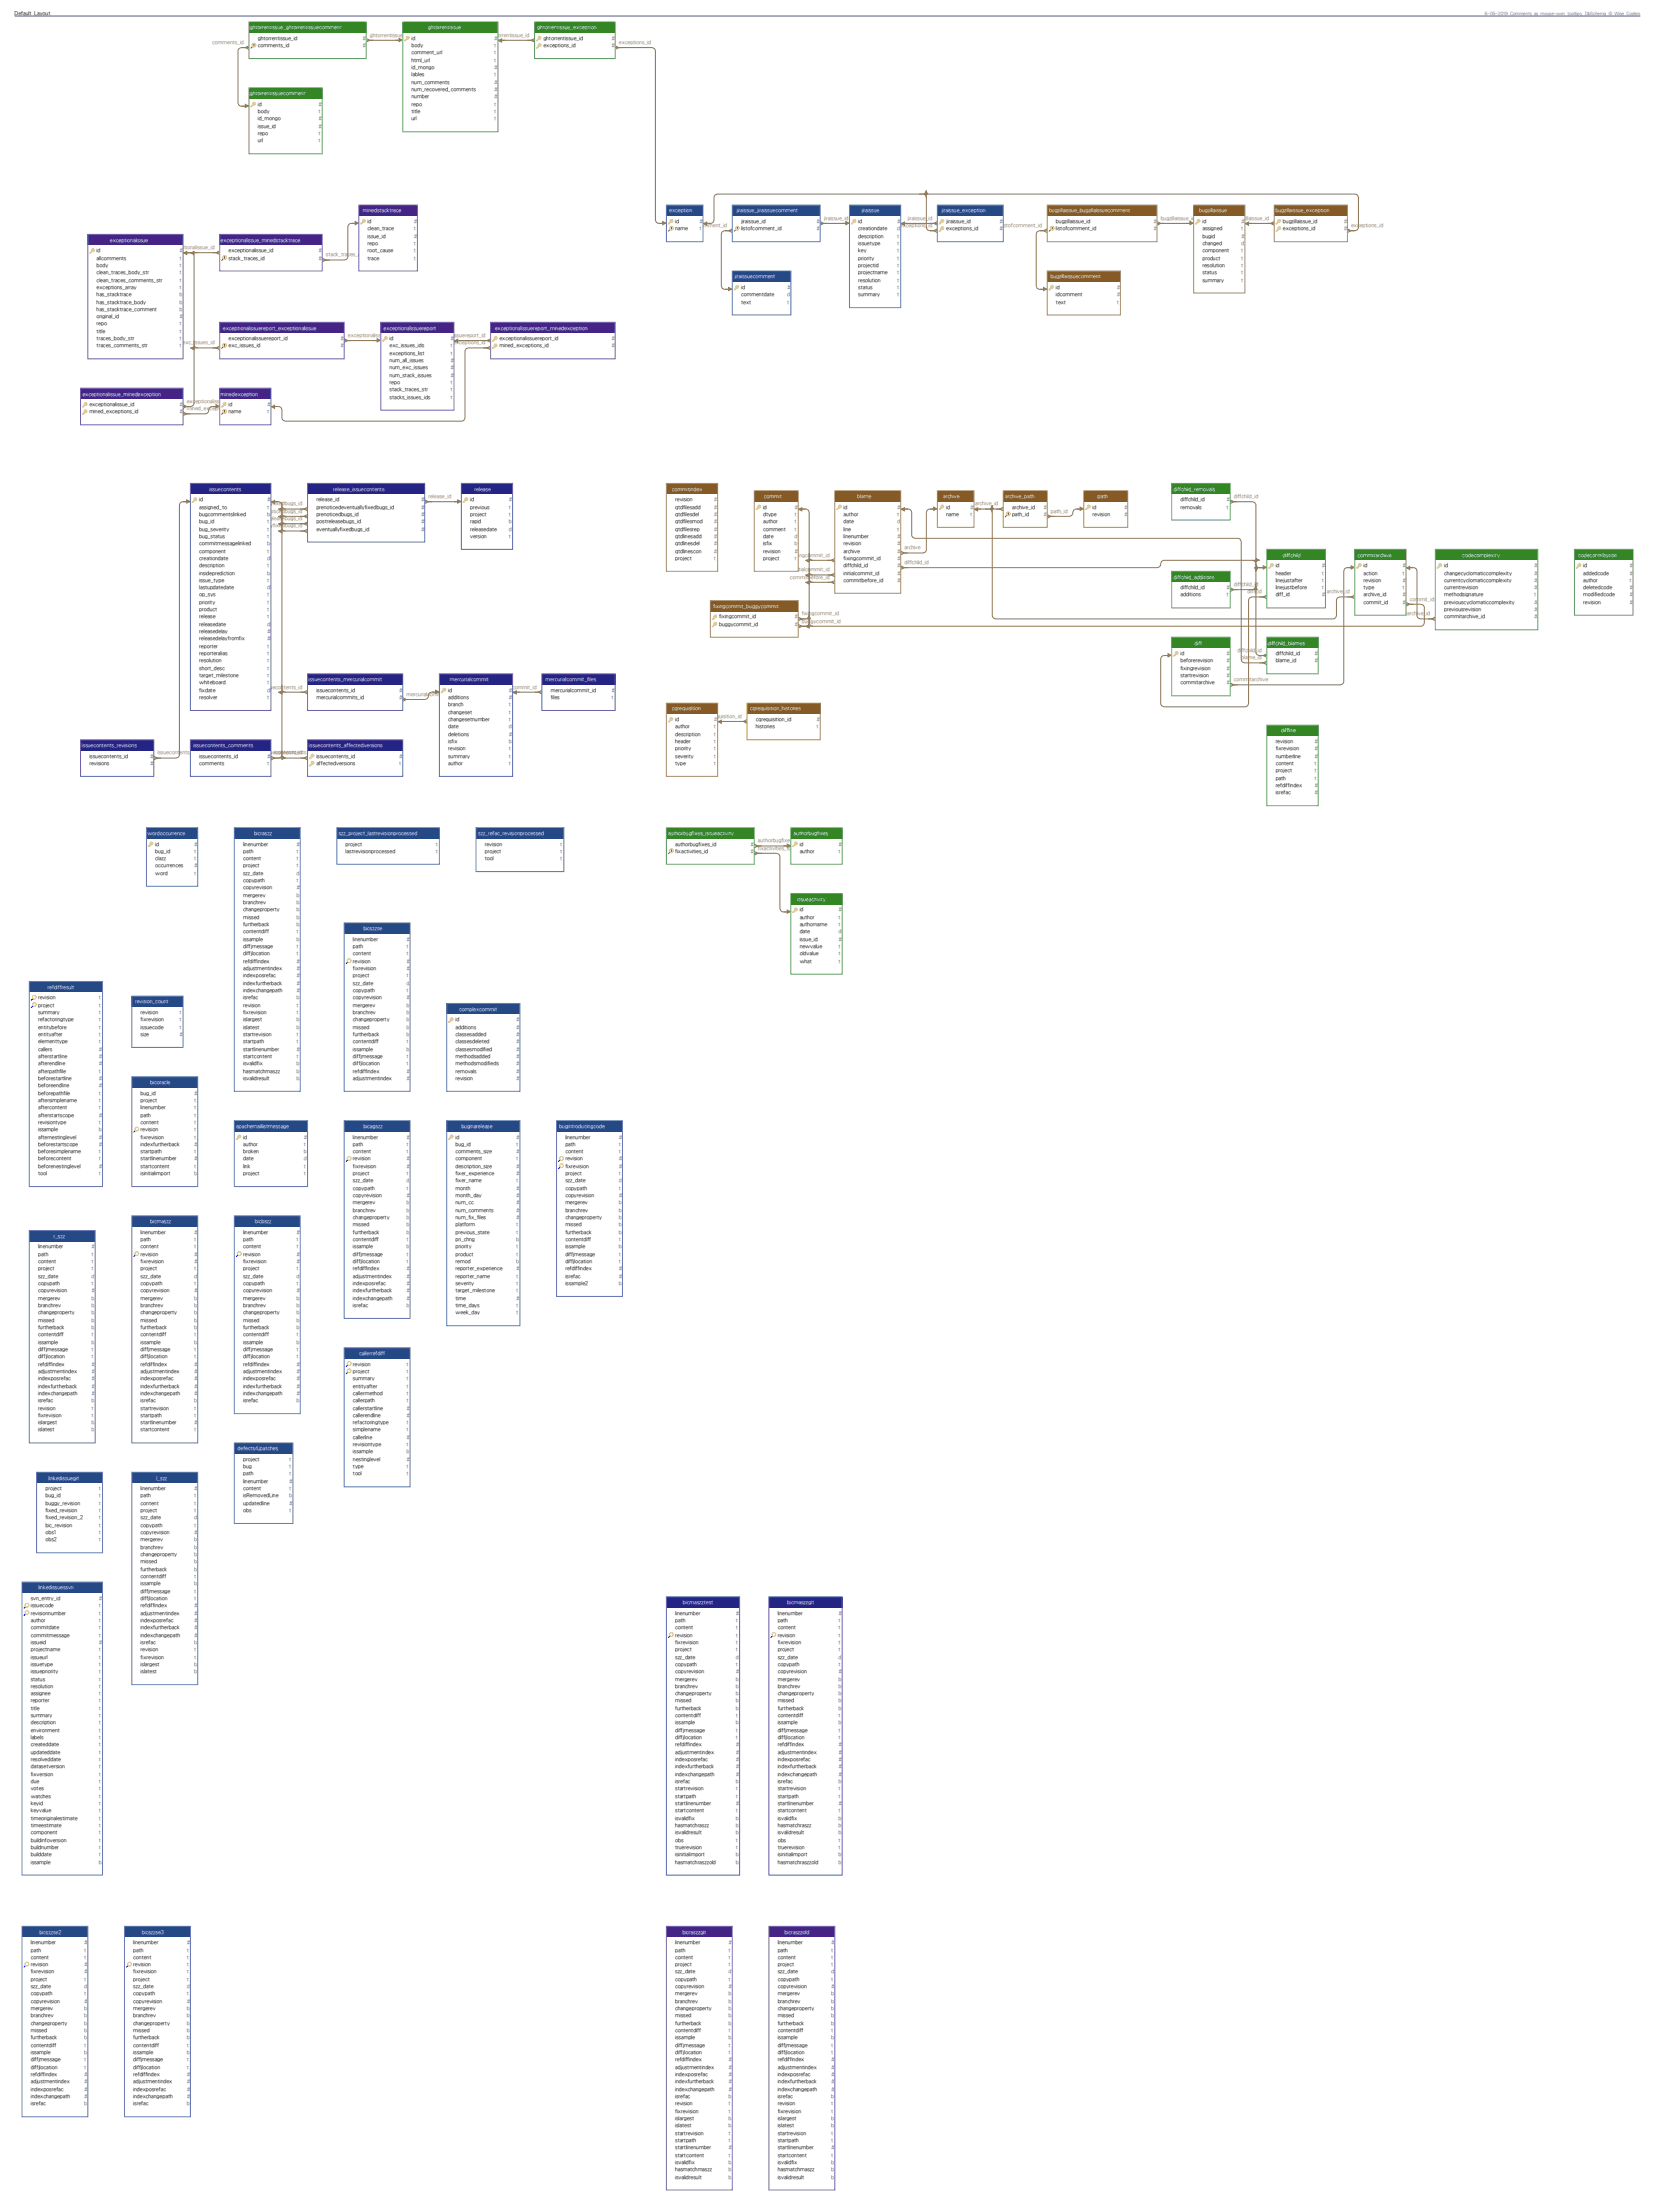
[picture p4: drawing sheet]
<svg xmlns="http://www.w3.org/2000/svg" width="1021mm" height="1364mm" viewBox="0 0 1021 1364" stroke-linecap="round" stroke-linejoin="round" font-family="sans-serif">
<defs><g id="words">
<g font-size="3.4">
<text x="9" y="9">Default Layout</text>
<text x="159" y="25">ghtorrentissue_id</text>
<text x="159" y="29">comments_id</text>
<text x="254" y="25">id</text>
<text x="254" y="29">body</text>
<text x="335" y="25">ghtorrentissue_id</text>
<text x="335" y="29">exceptions_id</text>
<text x="254" y="34">comment_url</text>
<text x="254" y="38">html_url</text>
<text x="254" y="43">id_mongo</text>
<text x="254" y="47">lables</text>
<text x="254" y="52">num_comments</text>
<text x="254" y="56">num_recovered_comments</text>
<text x="159" y="65">id</text>
<text x="254" y="61">number</text>
<text x="254" y="65">repo</text>
<text x="159" y="70">body</text>
<text x="254" y="70">title</text>
<text x="159" y="74">id_mongo</text>
<text x="254" y="74">url</text>
<text x="159" y="79">issue_id</text>
<text x="159" y="83">repo</text>
<text x="159" y="88">url</text>
<text x="227" y="137">id</text>
<text x="416" y="137">id</text>
<text x="457" y="137">jiraissue_id</text>
<text x="529" y="137">id</text>
<text x="583" y="137">jiraissue_id</text>
<text x="651" y="137">bugzillaissue_id</text>
<text x="741" y="137">id</text>
<text x="791" y="137">bugzillaissue_id</text>
<text x="227" y="142">clean_trace</text>
<text x="416" y="142">name</text>
<text x="457" y="142">listofcomment_id</text>
<text x="529" y="142">creationdate</text>
<text x="583" y="142">exceptions_id</text>
<text x="651" y="142">listofcomment_id</text>
<text x="741" y="142">assigned</text>
<text x="791" y="142">exceptions_id</text>
<text x="227" y="146">issue_id</text>
<text x="529" y="146">description</text>
<text x="741" y="146">bugid</text>
<text x="60" y="156">id</text>
<text x="141" y="156">exceptionalissue_id</text>
<text x="227" y="151">repo</text>
<text x="227" y="156">root_cause</text>
<text x="529" y="151">issuetype</text>
<text x="529" y="156">key</text>
<text x="741" y="151">changed</text>
<text x="741" y="156">component</text>
<text x="60" y="160">allcomments</text>
<text x="141" y="160">stack_traces_id</text>
<text x="227" y="160">trace</text>
<text x="529" y="160">priority</text>
<text x="741" y="160">product</text>
<text x="60" y="165">body</text>
<text x="529" y="165">projectid</text>
<text x="741" y="165">resolution</text>
<text x="60" y="169">clean_traces_body_str</text>
<text x="60" y="174">clean_traces_comments_str</text>
<text x="529" y="169">projectname</text>
<text x="529" y="174">resolution</text>
<text x="741" y="169">status</text>
<text x="741" y="174">summary</text>
<text x="60" y="178">exceptions_array</text>
<text x="457" y="178">id</text>
<text x="529" y="178">status</text>
<text x="651" y="178">id</text>
<text x="60" y="183">has_stacktrace</text>
<text x="457" y="183">commentdate</text>
<text x="529" y="183">summary</text>
<text x="651" y="183">idcomment</text>
<text x="60" y="187">has_stacktrace_body</text>
<text x="60" y="192">has_stacktrace_comment</text>
<text x="457" y="187">text</text>
<text x="651" y="187">text</text>
<text x="60" y="196">original_id</text>
<text x="60" y="201">repo</text>
<text x="60" y="205">title</text>
<text x="60" y="210">traces_body_str</text>
<text x="141" y="210">exceptionalissuereport_id</text>
<text x="240" y="210">id</text>
<text x="308" y="210">exceptionalissuereport_id</text>
<text x="60" y="214">traces_comments_str</text>
<text x="141" y="214">exc_issues_id</text>
<text x="240" y="214">exc_issues_ids</text>
<text x="308" y="214">mined_exceptions_id</text>
<text x="240" y="219">exceptions_list</text>
<text x="240" y="223">num_all_issues</text>
<text x="240" y="228">num_exc_issues</text>
<text x="240" y="232">num_stack_issues</text>
<text x="240" y="237">repo</text>
<text x="240" y="241">stack_traces_str</text>
<text x="240" y="246">stacks_issues_ids</text>
<text x="55" y="250">exceptionalissue_id</text>
<text x="141" y="250">id</text>
<text x="55" y="255">mined_exceptions_id</text>
<text x="141" y="255">name</text>
<text x="123" y="309">id</text>
<text x="195" y="309">release_id</text>
<text x="290" y="309">id</text>
<text x="416" y="309">revision</text>
<text x="728" y="309">diffchild_id</text>
<text x="123" y="314">assigned_to</text>
<text x="195" y="314">prenoticedeventuallyfixedbugs_id</text>
<text x="290" y="314">previous</text>
<text x="416" y="314">qtdfilesadd</text>
<text x="471" y="314">id</text>
<text x="520" y="314">id</text>
<text x="583" y="314">id</text>
<text x="624" y="314">archive_id</text>
<text x="674" y="314">id</text>
<text x="728" y="314">removals</text>
<text x="123" y="318">bugcommentslinked</text>
<text x="123" y="323">bug_id</text>
<text x="195" y="318">prenoticedbugs_id</text>
<text x="195" y="323">postreleasebugs_id</text>
<text x="290" y="318">project</text>
<text x="290" y="323">rapid</text>
<text x="416" y="318">qtdfilesdel</text>
<text x="416" y="323">qtdfilesmod</text>
<text x="471" y="318">dtype</text>
<text x="471" y="323">author</text>
<text x="520" y="318">author</text>
<text x="520" y="323">date</text>
<text x="583" y="318">name</text>
<text x="624" y="318">path_id</text>
<text x="674" y="318">revision</text>
<text x="123" y="327">bug_severity</text>
<text x="195" y="327">eventuallyfixedbugs_id</text>
<text x="290" y="327">releasedate</text>
<text x="416" y="327">qtdfilesrep</text>
<text x="471" y="327">comment</text>
<text x="520" y="327">line</text>
<text x="123" y="332">bug_status</text>
<text x="290" y="332">version</text>
<text x="416" y="332">qtdlinesadd</text>
<text x="471" y="332">date</text>
<text x="520" y="332">linenumber</text>
<text x="123" y="336">commitmessagelinked</text>
<text x="123" y="341">component</text>
<text x="416" y="336">qtdlinesdel</text>
<text x="416" y="341">qtdlinescon</text>
<text x="471" y="336">isfix</text>
<text x="471" y="341">revision</text>
<text x="520" y="336">revision</text>
<text x="520" y="341">archive</text>
<text x="123" y="345">creationdate</text>
<text x="416" y="345">project</text>
<text x="471" y="345">project</text>
<text x="520" y="345">fixingcommit_id</text>
<text x="123" y="350">description</text>
<text x="520" y="350">diffchild_id</text>
<text x="787" y="350">id</text>
<text x="841" y="350">id</text>
<text x="890" y="350">id</text>
<text x="976" y="350">id</text>
<text x="123" y="354">insideprediction</text>
<text x="123" y="359">issue_type</text>
<text x="520" y="354">initialcommit_id</text>
<text x="520" y="359">commitbefore_id</text>
<text x="787" y="354">header</text>
<text x="787" y="359">linejustafter</text>
<text x="841" y="354">action</text>
<text x="841" y="359">revision</text>
<text x="890" y="354">changecyclomaticcomplexity</text>
<text x="890" y="359">currentcyclomaticcomplexity</text>
<text x="976" y="354">addedcode</text>
<text x="976" y="359">author</text>
<text x="123" y="363">lastupdatedate</text>
<text x="728" y="363">diffchild_id</text>
<text x="787" y="363">linejustbefore</text>
<text x="841" y="363">type</text>
<text x="890" y="363">currentrevision</text>
<text x="976" y="363">deletedcode</text>
<text x="123" y="368">op_sys</text>
<text x="728" y="368">additions</text>
<text x="787" y="368">diff_id</text>
<text x="841" y="368">archive_id</text>
<text x="890" y="368">methodsignature</text>
<text x="976" y="368">modifiedcode</text>
<text x="123" y="372">priority</text>
<text x="123" y="377">product</text>
<text x="841" y="372">commit_id</text>
<text x="890" y="372">previouscyclomaticcomplexity</text>
<text x="890" y="377">previousrevision</text>
<text x="976" y="372">revision</text>
<text x="123" y="381">release</text>
<text x="443" y="381">fixingcommit_id</text>
<text x="890" y="381">commitarchive_id</text>
<text x="123" y="386">releasedate</text>
<text x="443" y="386">buggycommit_id</text>
<text x="123" y="390">releasedelay</text>
<text x="123" y="395">releasedelayfromfix</text>
<text x="123" y="399">reporter</text>
<text x="123" y="404">reporteralias</text>
<text x="728" y="404">id</text>
<text x="787" y="404">diffchild_id</text>
<text x="123" y="408">resolution</text>
<text x="123" y="413">short_desc</text>
<text x="728" y="408">beforerevision</text>
<text x="728" y="413">fixingrevision</text>
<text x="787" y="408">blame_id</text>
<text x="123" y="417">target_milestone</text>
<text x="728" y="417">startrevision</text>
<text x="123" y="422">whiteboard</text>
<text x="728" y="422">commitarchive</text>
<text x="123" y="426">fixdate</text>
<text x="123" y="431">resolver</text>
<text x="195" y="426">issuecontents_id</text>
<text x="195" y="431">mercurialcommits_id</text>
<text x="276" y="426">id</text>
<text x="276" y="431">additions</text>
<text x="340" y="426">mercurialcommit_id</text>
<text x="340" y="431">files</text>
<text x="276" y="435">branch</text>
<text x="276" y="440">changeset</text>
<text x="276" y="444">changesetnumber</text>
<text x="276" y="449">date</text>
<text x="416" y="444">id</text>
<text x="416" y="449">author</text>
<text x="466" y="444">cqrequisition_id</text>
<text x="466" y="449">histories</text>
<text x="276" y="454">deletions</text>
<text x="416" y="454">description</text>
<text x="276" y="458">isfix</text>
<text x="416" y="458">header</text>
<text x="787" y="458">revision</text>
<text x="55" y="467">issuecontents_id</text>
<text x="123" y="467">issuecontents_id</text>
<text x="195" y="467">issuecontents_id</text>
<text x="276" y="463">revision</text>
<text x="276" y="467">summary</text>
<text x="416" y="463">priority</text>
<text x="416" y="467">severity</text>
<text x="787" y="463">fixrevision</text>
<text x="787" y="467">numberline</text>
<text x="55" y="472">revisions</text>
<text x="123" y="472">comments</text>
<text x="195" y="472">affectedversions</text>
<text x="276" y="472">author</text>
<text x="416" y="472">type</text>
<text x="787" y="472">content</text>
<text x="787" y="476">project</text>
<text x="787" y="481">path</text>
<text x="787" y="485">refdiffindex</text>
<text x="787" y="490">isrefac</text>
<text x="96" y="521">id</text>
<text x="150" y="521">linenumber</text>
<text x="213" y="521">project</text>
<text x="299" y="521">revision</text>
<text x="416" y="521">authorbugfixes_id</text>
<text x="493" y="521">id</text>
<text x="96" y="526">bug_id</text>
<text x="150" y="526">path</text>
<text x="213" y="526">lastrevisionprocessed</text>
<text x="299" y="526">project</text>
<text x="416" y="526">fixactivities_id</text>
<text x="493" y="526">author</text>
<text x="96" y="530">clazz</text>
<text x="150" y="530">content</text>
<text x="299" y="530">tool</text>
<text x="96" y="535">occurrences</text>
<text x="96" y="539">word</text>
<text x="150" y="535">project</text>
<text x="150" y="539">szz_date</text>
<text x="150" y="544">copypath</text>
<text x="150" y="548">copyrevision</text>
<text x="150" y="553">mergerev</text>
<text x="150" y="557">branchrev</text>
<text x="150" y="562">changeproperty</text>
<text x="493" y="562">id</text>
<text x="150" y="566">missed</text>
<text x="493" y="566">author</text>
<text x="150" y="571">furtherback</text>
<text x="150" y="575">contentdiff</text>
<text x="493" y="571">authorname</text>
<text x="493" y="575">date</text>
<text x="150" y="580">issample</text>
<text x="218" y="580">linenumber</text>
<text x="493" y="580">issue_id</text>
<text x="150" y="584">diffjmessage</text>
<text x="218" y="584">path</text>
<text x="493" y="584">newvalue</text>
<text x="150" y="589">diffjlocation</text>
<text x="150" y="594">refdiffindex</text>
<text x="218" y="589">content</text>
<text x="218" y="594">revision</text>
<text x="493" y="589">oldvalue</text>
<text x="493" y="594">what</text>
<text x="150" y="598">adjustmentindex</text>
<text x="218" y="598">fixrevision</text>
<text x="150" y="603">indexposrefac</text>
<text x="218" y="603">project</text>
<text x="150" y="607">indexfurtherback</text>
<text x="150" y="612">indexchangepath</text>
<text x="218" y="607">szz_date</text>
<text x="218" y="612">copypath</text>
<text x="23" y="616">revision</text>
<text x="150" y="616">isrefac</text>
<text x="218" y="616">copyrevision</text>
<text x="23" y="621">project</text>
<text x="150" y="621">revision</text>
<text x="218" y="621">mergerev</text>
<text x="23" y="625">summary</text>
<text x="23" y="630">refactoringtype</text>
<text x="87" y="625">revision</text>
<text x="87" y="630">fixrevision</text>
<text x="150" y="625">fixrevision</text>
<text x="150" y="630">islargest</text>
<text x="218" y="625">branchrev</text>
<text x="218" y="630">changeproperty</text>
<text x="281" y="630">id</text>
<text x="23" y="634">entitybefore</text>
<text x="87" y="634">issuecode</text>
<text x="150" y="634">islatest</text>
<text x="218" y="634">missed</text>
<text x="281" y="634">additions</text>
<text x="23" y="639">entityafter</text>
<text x="87" y="639">size</text>
<text x="150" y="639">startrevision</text>
<text x="218" y="639">furtherback</text>
<text x="281" y="639">classesadded</text>
<text x="23" y="643">elementtype</text>
<text x="23" y="648">callers</text>
<text x="150" y="643">startpath</text>
<text x="150" y="648">startlinenumber</text>
<text x="218" y="643">contentdiff</text>
<text x="218" y="648">issample</text>
<text x="281" y="643">classesdeleted</text>
<text x="281" y="648">classesmodified</text>
<text x="23" y="652">afterstartline</text>
<text x="150" y="652">startcontent</text>
<text x="218" y="652">diffjmessage</text>
<text x="281" y="652">methodsadded</text>
<text x="23" y="657">afterendline</text>
<text x="150" y="657">isvalidfix</text>
<text x="218" y="657">diffjlocation</text>
<text x="281" y="657">methodsmodifieds</text>
<text x="23" y="661">afterpathfile</text>
<text x="23" y="666">beforestartline</text>
<text x="150" y="661">hasmatchmaszz</text>
<text x="150" y="666">isvalidresult</text>
<text x="218" y="661">refdiffindex</text>
<text x="218" y="666">adjustmentindex</text>
<text x="281" y="661">removals</text>
<text x="281" y="666">revision</text>
<text x="23" y="670">beforeendline</text>
<text x="23" y="675">beforepathfile</text>
<text x="87" y="675">bug_id</text>
<text x="23" y="679">aftersimplename</text>
<text x="23" y="684">aftercontent</text>
<text x="87" y="679">project</text>
<text x="87" y="684">linenumber</text>
<text x="23" y="688">afterstartscope</text>
<text x="87" y="688">path</text>
<text x="23" y="693">revisiontype</text>
<text x="87" y="693">content</text>
<text x="23" y="697">issample</text>
<text x="23" y="702">afternestinglevel</text>
<text x="87" y="697">revision</text>
<text x="87" y="702">fixrevision</text>
<text x="150" y="702">id</text>
<text x="218" y="702">linenumber</text>
<text x="281" y="702">id</text>
<text x="349" y="702">linenumber</text>
<text x="23" y="706">beforestartscope</text>
<text x="87" y="706">indexfurtherback</text>
<text x="150" y="706">author</text>
<text x="218" y="706">path</text>
<text x="281" y="706">bug_id</text>
<text x="349" y="706">path</text>
<text x="23" y="711">beforesimplename</text>
<text x="87" y="711">startpath</text>
<text x="150" y="711">broken</text>
<text x="218" y="711">content</text>
<text x="281" y="711">comments_size</text>
<text x="349" y="711">content</text>
<text x="23" y="715">beforecontent</text>
<text x="23" y="720">beforenestinglevel</text>
<text x="87" y="715">startlinenumber</text>
<text x="87" y="720">startcontent</text>
<text x="150" y="715">date</text>
<text x="150" y="720">link</text>
<text x="218" y="715">revision</text>
<text x="218" y="720">fixrevision</text>
<text x="281" y="715">component</text>
<text x="281" y="720">description_size</text>
<text x="349" y="715">revision</text>
<text x="349" y="720">fixrevision</text>
<text x="23" y="724">tool</text>
<text x="87" y="724">isinitialimport</text>
<text x="150" y="724">project</text>
<text x="218" y="724">project</text>
<text x="281" y="724">fixer_experience</text>
<text x="349" y="724">project</text>
<text x="218" y="729">szz_date</text>
<text x="281" y="729">fixer_name</text>
<text x="349" y="729">szz_date</text>
<text x="218" y="733">copypath</text>
<text x="281" y="733">month</text>
<text x="349" y="733">copypath</text>
<text x="218" y="738">copyrevision</text>
<text x="218" y="743">mergerev</text>
<text x="281" y="738">month_day</text>
<text x="281" y="743">num_cc</text>
<text x="349" y="738">copyrevision</text>
<text x="349" y="743">mergerev</text>
<text x="218" y="747">branchrev</text>
<text x="281" y="747">num_comments</text>
<text x="349" y="747">branchrev</text>
<text x="218" y="752">changeproperty</text>
<text x="281" y="752">num_fix_files</text>
<text x="349" y="752">changeproperty</text>
<text x="87" y="761">linenumber</text>
<text x="150" y="761">linenumber</text>
<text x="218" y="756">missed</text>
<text x="218" y="761">furtherback</text>
<text x="281" y="756">platform</text>
<text x="281" y="761">previous_state</text>
<text x="349" y="756">missed</text>
<text x="349" y="761">furtherback</text>
<text x="87" y="765">path</text>
<text x="150" y="765">path</text>
<text x="218" y="765">contentdiff</text>
<text x="281" y="765">pri_chng</text>
<text x="349" y="765">contentdiff</text>
<text x="23" y="770">linenumber</text>
<text x="87" y="770">content</text>
<text x="150" y="770">content</text>
<text x="218" y="770">issample</text>
<text x="281" y="770">priority</text>
<text x="349" y="770">issample</text>
<text x="23" y="774">path</text>
<text x="23" y="779">content</text>
<text x="87" y="774">revision</text>
<text x="87" y="779">fixrevision</text>
<text x="150" y="774">revision</text>
<text x="150" y="779">fixrevision</text>
<text x="218" y="774">diffjmessage</text>
<text x="218" y="779">diffjlocation</text>
<text x="281" y="774">product</text>
<text x="281" y="779">remod</text>
<text x="349" y="774">diffjmessage</text>
<text x="349" y="779">diffjlocation</text>
<text x="23" y="783">project</text>
<text x="87" y="783">project</text>
<text x="150" y="783">project</text>
<text x="218" y="783">refdiffindex</text>
<text x="281" y="783">reporter_experience</text>
<text x="349" y="783">refdiffindex</text>
<text x="23" y="788">szz_date</text>
<text x="87" y="788">szz_date</text>
<text x="150" y="788">szz_date</text>
<text x="218" y="788">adjustmentindex</text>
<text x="281" y="788">reporter_name</text>
<text x="349" y="788">isrefac</text>
<text x="23" y="792">copypath</text>
<text x="23" y="797">copyrevision</text>
<text x="87" y="792">copypath</text>
<text x="87" y="797">copyrevision</text>
<text x="150" y="792">copypath</text>
<text x="150" y="797">copyrevision</text>
<text x="218" y="792">indexposrefac</text>
<text x="218" y="797">indexfurtherback</text>
<text x="281" y="792">severity</text>
<text x="281" y="797">target_milestone</text>
<text x="349" y="792">issample2</text>
<text x="23" y="801">mergerev</text>
<text x="87" y="801">mergerev</text>
<text x="150" y="801">mergerev</text>
<text x="218" y="801">indexchangepath</text>
<text x="281" y="801">time</text>
<text x="23" y="806">branchrev</text>
<text x="87" y="806">branchrev</text>
<text x="150" y="806">branchrev</text>
<text x="218" y="806">isrefac</text>
<text x="281" y="806">time_days</text>
<text x="23" y="810">changeproperty</text>
<text x="23" y="815">missed</text>
<text x="87" y="810">changeproperty</text>
<text x="87" y="815">missed</text>
<text x="150" y="810">changeproperty</text>
<text x="150" y="815">missed</text>
<text x="281" y="810">week_day</text>
<text x="23" y="819">furtherback</text>
<text x="87" y="819">furtherback</text>
<text x="150" y="819">furtherback</text>
<text x="23" y="824">contentdiff</text>
<text x="87" y="824">contentdiff</text>
<text x="150" y="824">contentdiff</text>
<text x="23" y="828">issample</text>
<text x="23" y="833">diffjmessage</text>
<text x="87" y="828">issample</text>
<text x="87" y="833">diffjmessage</text>
<text x="150" y="828">issample</text>
<text x="150" y="833">diffjmessage</text>
<text x="23" y="837">diffjlocation</text>
<text x="87" y="837">diffjlocation</text>
<text x="150" y="837">diffjlocation</text>
<text x="23" y="842">refdiffindex</text>
<text x="87" y="842">refdiffindex</text>
<text x="150" y="842">refdiffindex</text>
<text x="218" y="842">revision</text>
<text x="23" y="846">adjustmentindex</text>
<text x="23" y="851">indexposrefac</text>
<text x="87" y="846">adjustmentindex</text>
<text x="87" y="851">indexposrefac</text>
<text x="150" y="846">adjustmentindex</text>
<text x="150" y="851">indexposrefac</text>
<text x="218" y="846">project</text>
<text x="218" y="851">summary</text>
<text x="23" y="855">indexfurtherback</text>
<text x="87" y="855">indexfurtherback</text>
<text x="150" y="855">indexfurtherback</text>
<text x="218" y="855">entityafter</text>
<text x="23" y="860">indexchangepath</text>
<text x="87" y="860">indexchangepath</text>
<text x="150" y="860">indexchangepath</text>
<text x="218" y="860">callermethod</text>
<text x="23" y="864">isrefac</text>
<text x="23" y="869">revision</text>
<text x="87" y="864">isrefac</text>
<text x="87" y="869">startrevision</text>
<text x="150" y="864">isrefac</text>
<text x="218" y="864">callerpath</text>
<text x="218" y="869">callerstartline</text>
<text x="23" y="873">fixrevision</text>
<text x="87" y="873">startpath</text>
<text x="218" y="873">callerendline</text>
<text x="23" y="878">islargest</text>
<text x="87" y="878">startlinenumber</text>
<text x="218" y="878">refactoringtype</text>
<text x="23" y="883">islatest</text>
<text x="87" y="883">startcontent</text>
<text x="218" y="883">simplename</text>
<text x="218" y="887">callerline</text>
<text x="218" y="892">revisiontype</text>
<text x="218" y="896">issample</text>
<text x="150" y="901">project</text>
<text x="150" y="905">bug</text>
<text x="218" y="901">nestinglevel</text>
<text x="218" y="905">type</text>
<text x="150" y="910">path</text>
<text x="218" y="910">tool</text>
<text x="150" y="914">linenumber</text>
<text x="28" y="919">project</text>
<text x="28" y="923">bug_id</text>
<text x="87" y="919">linenumber</text>
<text x="87" y="923">path</text>
<text x="150" y="919">content</text>
<text x="150" y="923">isRemovedLine</text>
<text x="28" y="928">buggy_revision</text>
<text x="87" y="928">content</text>
<text x="150" y="928">updatedline</text>
<text x="28" y="932">fixed_revision</text>
<text x="87" y="932">project</text>
<text x="150" y="932">obs</text>
<text x="28" y="937">fixed_revision_2</text>
<text x="28" y="941">bic_revision</text>
<text x="87" y="937">szz_date</text>
<text x="87" y="941">copypath</text>
<text x="28" y="946">obs1</text>
<text x="87" y="946">copyrevision</text>
<text x="28" y="950">obs2</text>
<text x="87" y="950">mergerev</text>
<text x="87" y="955">branchrev</text>
<text x="87" y="959">changeproperty</text>
<text x="87" y="964">missed</text>
<text x="87" y="968">furtherback</text>
<text x="87" y="973">contentdiff</text>
<text x="87" y="977">issample</text>
<text x="87" y="982">diffjmessage</text>
<text x="19" y="986">svn_entry_id</text>
<text x="87" y="986">diffjlocation</text>
<text x="19" y="991">issuecode</text>
<text x="19" y="995">revisionnumber</text>
<text x="87" y="991">refdiffindex</text>
<text x="87" y="995">adjustmentindex</text>
<text x="416" y="995">linenumber</text>
<text x="480" y="995">linenumber</text>
<text x="19" y="1000">author</text>
<text x="87" y="1000">indexposrefac</text>
<text x="416" y="1000">path</text>
<text x="480" y="1000">path</text>
<text x="19" y="1004">commitdate</text>
<text x="87" y="1004">indexfurtherback</text>
<text x="416" y="1004">content</text>
<text x="480" y="1004">content</text>
<text x="19" y="1009">commitmessage</text>
<text x="19" y="1013">issueid</text>
<text x="87" y="1009">indexchangepath</text>
<text x="87" y="1013">isrefac</text>
<text x="416" y="1009">revision</text>
<text x="416" y="1013">fixrevision</text>
<text x="480" y="1009">revision</text>
<text x="480" y="1013">fixrevision</text>
<text x="19" y="1018">projectname</text>
<text x="87" y="1018">revision</text>
<text x="416" y="1018">project</text>
<text x="480" y="1018">project</text>
<text x="19" y="1022">issueurl</text>
<text x="87" y="1022">fixrevision</text>
<text x="416" y="1022">szz_date</text>
<text x="480" y="1022">szz_date</text>
<text x="19" y="1027">issuetype</text>
<text x="19" y="1032">issuepriority</text>
<text x="87" y="1027">islargest</text>
<text x="87" y="1032">islatest</text>
<text x="416" y="1027">copypath</text>
<text x="416" y="1032">copyrevision</text>
<text x="480" y="1027">copypath</text>
<text x="480" y="1032">copyrevision</text>
<text x="19" y="1036">status</text>
<text x="416" y="1036">mergerev</text>
<text x="480" y="1036">mergerev</text>
<text x="19" y="1041">resolution</text>
<text x="416" y="1041">branchrev</text>
<text x="480" y="1041">branchrev</text>
<text x="19" y="1045">assignee</text>
<text x="19" y="1050">reporter</text>
<text x="416" y="1045">changeproperty</text>
<text x="416" y="1050">missed</text>
<text x="480" y="1045">changeproperty</text>
<text x="480" y="1050">missed</text>
<text x="19" y="1054">title</text>
<text x="416" y="1054">furtherback</text>
<text x="480" y="1054">furtherback</text>
<text x="19" y="1059">summary</text>
<text x="416" y="1059">contentdiff</text>
<text x="480" y="1059">contentdiff</text>
<text x="19" y="1063">description</text>
<text x="19" y="1068">environment</text>
<text x="416" y="1063">issample</text>
<text x="416" y="1068">diffjmessage</text>
<text x="480" y="1063">issample</text>
<text x="480" y="1068">diffjmessage</text>
<text x="19" y="1072">labels</text>
<text x="416" y="1072">diffjlocation</text>
<text x="480" y="1072">diffjlocation</text>
<text x="19" y="1077">createddate</text>
<text x="416" y="1077">refdiffindex</text>
<text x="480" y="1077">refdiffindex</text>
<text x="19" y="1081">updateddate</text>
<text x="19" y="1086">resolveddate</text>
<text x="416" y="1081">adjustmentindex</text>
<text x="416" y="1086">indexposrefac</text>
<text x="480" y="1081">adjustmentindex</text>
<text x="480" y="1086">indexposrefac</text>
<text x="19" y="1090">datasetversion</text>
<text x="416" y="1090">indexfurtherback</text>
<text x="480" y="1090">indexfurtherback</text>
<text x="19" y="1095">fixversion</text>
<text x="416" y="1095">indexchangepath</text>
<text x="480" y="1095">indexchangepath</text>
<text x="19" y="1099">due</text>
<text x="19" y="1104">votes</text>
<text x="416" y="1099">isrefac</text>
<text x="416" y="1104">startrevision</text>
<text x="480" y="1099">isrefac</text>
<text x="480" y="1104">startrevision</text>
<text x="19" y="1108">watches</text>
<text x="416" y="1108">startpath</text>
<text x="480" y="1108">startpath</text>
<text x="19" y="1113">keyid</text>
<text x="416" y="1113">startlinenumber</text>
<text x="480" y="1113">startlinenumber</text>
<text x="19" y="1117">keyvalue</text>
<text x="19" y="1122">timeoriginalestimate</text>
<text x="416" y="1117">startcontent</text>
<text x="416" y="1122">isvalidfix</text>
<text x="480" y="1117">startcontent</text>
<text x="480" y="1122">isvalidfix</text>
<text x="19" y="1126">timeestimate</text>
<text x="416" y="1126">hasmatchraszz</text>
<text x="480" y="1126">hasmatchraszz</text>
<text x="19" y="1131">component</text>
<text x="416" y="1131">isvalidresult</text>
<text x="480" y="1131">isvalidresult</text>
<text x="19" y="1135">buildinfoversion</text>
<text x="19" y="1140">buildnumber</text>
<text x="416" y="1135">obs</text>
<text x="416" y="1140">truerevision</text>
<text x="480" y="1135">obs</text>
<text x="480" y="1140">truerevision</text>
<text x="19" y="1144">builddate</text>
<text x="416" y="1144">isinitialimport</text>
<text x="480" y="1144">isinitialimport</text>
<text x="19" y="1149">issample</text>
<text x="416" y="1149">hasmatchraszzold</text>
<text x="480" y="1149">hasmatchraszzold</text>
<text x="19" y="1199">linenumber</text>
<text x="82" y="1199">linenumber</text>
<text x="416" y="1199">linenumber</text>
<text x="480" y="1199">linenumber</text>
<text x="19" y="1203">path</text>
<text x="82" y="1203">path</text>
<text x="416" y="1203">path</text>
<text x="480" y="1203">path</text>
<text x="19" y="1208">content</text>
<text x="82" y="1208">content</text>
<text x="416" y="1208">content</text>
<text x="480" y="1208">content</text>
<text x="19" y="1212">revision</text>
<text x="19" y="1217">fixrevision</text>
<text x="82" y="1212">revision</text>
<text x="82" y="1217">fixrevision</text>
<text x="416" y="1212">project</text>
<text x="416" y="1217">szz_date</text>
<text x="480" y="1212">project</text>
<text x="480" y="1217">szz_date</text>
<text x="19" y="1221">project</text>
<text x="82" y="1221">project</text>
<text x="416" y="1221">copypath</text>
<text x="480" y="1221">copypath</text>
<text x="19" y="1226">szz_date</text>
<text x="82" y="1226">szz_date</text>
<text x="416" y="1226">copyrevision</text>
<text x="480" y="1226">copyrevision</text>
<text x="19" y="1230">copypath</text>
<text x="19" y="1235">copyrevision</text>
<text x="82" y="1230">copypath</text>
<text x="82" y="1235">copyrevision</text>
<text x="416" y="1230">mergerev</text>
<text x="416" y="1235">branchrev</text>
<text x="480" y="1230">mergerev</text>
<text x="480" y="1235">branchrev</text>
<text x="19" y="1239">mergerev</text>
<text x="82" y="1239">mergerev</text>
<text x="416" y="1239">changeproperty</text>
<text x="480" y="1239">changeproperty</text>
<text x="19" y="1244">branchrev</text>
<text x="82" y="1244">branchrev</text>
<text x="416" y="1244">missed</text>
<text x="480" y="1244">missed</text>
<text x="19" y="1248">changeproperty</text>
<text x="19" y="1253">missed</text>
<text x="82" y="1248">changeproperty</text>
<text x="82" y="1253">missed</text>
<text x="416" y="1248">furtherback</text>
<text x="416" y="1253">contentdiff</text>
<text x="480" y="1248">furtherback</text>
<text x="480" y="1253">contentdiff</text>
<text x="19" y="1257">furtherback</text>
<text x="82" y="1257">furtherback</text>
<text x="416" y="1257">issample</text>
<text x="480" y="1257">issample</text>
<text x="19" y="1262">contentdiff</text>
<text x="82" y="1262">contentdiff</text>
<text x="416" y="1262">diffjmessage</text>
<text x="480" y="1262">diffjmessage</text>
<text x="19" y="1266">issample</text>
<text x="19" y="1271">diffjmessage</text>
<text x="82" y="1266">issample</text>
<text x="82" y="1271">diffjmessage</text>
<text x="416" y="1266">diffjlocation</text>
<text x="416" y="1271">refdiffindex</text>
<text x="480" y="1266">diffjlocation</text>
<text x="480" y="1271">refdiffindex</text>
<text x="19" y="1275">diffjlocation</text>
<text x="82" y="1275">diffjlocation</text>
<text x="416" y="1275">adjustmentindex</text>
<text x="480" y="1275">adjustmentindex</text>
<text x="19" y="1280">refdiffindex</text>
<text x="82" y="1280">refdiffindex</text>
<text x="416" y="1280">indexposrefac</text>
<text x="480" y="1280">indexposrefac</text>
<text x="19" y="1284">adjustmentindex</text>
<text x="19" y="1289">indexposrefac</text>
<text x="82" y="1284">adjustmentindex</text>
<text x="82" y="1289">indexposrefac</text>
<text x="416" y="1284">indexfurtherback</text>
<text x="416" y="1289">indexchangepath</text>
<text x="480" y="1284">indexfurtherback</text>
<text x="480" y="1289">indexchangepath</text>
<text x="19" y="1293">indexchangepath</text>
<text x="82" y="1293">indexchangepath</text>
<text x="416" y="1293">isrefac</text>
<text x="480" y="1293">isrefac</text>
<text x="19" y="1298">isrefac</text>
<text x="82" y="1298">isrefac</text>
<text x="416" y="1298">revision</text>
<text x="480" y="1298">revision</text>
<text x="416" y="1302">fixrevision</text>
<text x="416" y="1307">islargest</text>
<text x="480" y="1302">fixrevision</text>
<text x="480" y="1307">islargest</text>
<text x="416" y="1311">islatest</text>
<text x="480" y="1311">islatest</text>
<text x="416" y="1316">startrevision</text>
<text x="480" y="1316">startrevision</text>
<text x="416" y="1321">startpath</text>
<text x="416" y="1325">startlinenumber</text>
<text x="480" y="1321">startpath</text>
<text x="480" y="1325">startlinenumber</text>
<text x="416" y="1330">startcontent</text>
<text x="480" y="1330">startcontent</text>
<text x="416" y="1334">isvalidfix</text>
<text x="480" y="1334">isvalidfix</text>
<text x="416" y="1339">hasmatchmaszz</text>
<text x="416" y="1343">isvalidresult</text>
<text x="480" y="1339">hasmatchmaszz</text>
<text x="480" y="1343">isvalidresult</text>
</g>
<g font-size="3.4" fill="#fff">
<text x="154" y="18">ghtorrentissue_ghtorrentissuecomment</text>
<text x="264" y="18">ghtorrentissue</text>
<text x="331" y="18">ghtorrentissue_exception</text>
<text x="154" y="59">ghtorrentissuecomment</text>
<text x="224" y="131">minedstacktrace</text>
<text x="413" y="131">exception</text>
<text x="454" y="131">jiraissue_jiraissuecomment</text>
<text x="531" y="131">jiraissue</text>
<text x="581" y="131">jiraissue_exception</text>
<text x="647" y="131">bugzillaissue_bugzillaissuecomment</text>
<text x="739" y="131">bugzillaissue</text>
<text x="787" y="131">bugzillaissue_exception</text>
<text x="68" y="149">exceptionalissue</text>
<text x="136" y="149">exceptionalissue_minedstacktrace</text>
<text x="453" y="172">jiraissuecomment</text>
<text x="648" y="172">bugzillaissuecomment</text>
<text x="137" y="203">exceptionalissuereport_exceptionalissue</text>
<text x="237" y="203">exceptionalissuereport</text>
<text x="305" y="203">exceptionalissuereport_minedexception</text>
<text x="51" y="244">exceptionalissue_minedexception</text>
<text x="136" y="244">minedexception</text>
<text x="129" y="303">issuecontents</text>
<text x="205" y="303">release_issuecontents</text>
<text x="293" y="303">release</text>
<text x="414" y="303">commitindex</text>
<text x="724" y="303">diffchild_removals</text>
<text x="471" y="307">commit</text>
<text x="529" y="307">blame</text>
<text x="582" y="307">archive</text>
<text x="620" y="307">archive_path</text>
<text x="677" y="307">path</text>
<text x="791" y="343">diffchild</text>
<text x="837" y="343">commitarchive</text>
<text x="902" y="343">codecomplexity</text>
<text x="973" y="343">codecontribution</text>
<text x="724" y="357">diffchild_additions</text>
<text x="440" y="375">fixingcommit_buggycommit</text>
<text x="737" y="397">diff</text>
<text x="782" y="397">diffchild_blames</text>
<text x="190" y="420">issuecontents_mercurialcommit</text>
<text x="277" y="420">mercurialcommit</text>
<text x="336" y="420">mercurialcommit_files</text>
<text x="414" y="438">cqrequisition</text>
<text x="463" y="438">cqrequisition_histories</text>
<text x="790" y="452">diffline</text>
<text x="51" y="461">issuecontents_revisions</text>
<text x="119" y="461">issuecontents_comments</text>
<text x="190" y="461">issuecontents_affectedversions</text>
<text x="91" y="515">wordoccurrence</text>
<text x="157" y="515">bicraszz</text>
<text x="209" y="515">szz_project_lastrevisionprocessed</text>
<text x="295" y="515">szz_refac_revisionprocessed</text>
<text x="412" y="515">authorbugfixes_issueactivity</text>
<text x="489" y="515">authorbugfixes</text>
<text x="492" y="555">issueactivity</text>
<text x="224" y="573">bicszzse</text>
<text x="29" y="610">refdiffresult</text>
<text x="83" y="619">revision_count</text>
<text x="283" y="623">complexcommit</text>
<text x="93" y="668">bicoracle</text>
<text x="146" y="695">apachemaillistmessage</text>
<text x="224" y="695">bicagszz</text>
<text x="284" y="695">buginarelease</text>
<text x="345" y="695">bugintroducingcode</text>
<text x="93" y="754">bicmaszz</text>
<text x="157" y="754">bicbszz</text>
<text x="33" y="763">r_szz</text>
<text x="222" y="835">callerrefdiff</text>
<text x="146" y="894">defects4jpatches</text>
<text x="30" y="912">linkedissuegit</text>
<text x="97" y="912">l_szz</text>
<text x="24" y="980">linkedissuessvn</text>
<text x="421" y="989">bicmaszztest</text>
<text x="485" y="989">bicmaszzgit</text>
<text x="24" y="1192">bicszzse2</text>
<text x="87" y="1192">bicszzse3</text>
<text x="421" y="1192">bicraszzgit</text>
<text x="484" y="1192">bicraszzold</text>
</g>
<g font-size="3.4" fill="#85765c">
<text x="228" y="23">ghtorrentissue_id</text>
<text x="302" y="23">ghtorrentissue_id</text>
<text x="131" y="27">comments_id</text>
<text x="382" y="27">exceptions_id</text>
<text x="508" y="135">jiraissue_id</text>
<text x="560" y="135">jiraissue_id</text>
<text x="716" y="135">bugzillaissue_id</text>
<text x="761" y="135">bugzillaissue_id</text>
<text x="423" y="140">listofcomment_id</text>
<text x="555" y="140">exceptions_id</text>
<text x="618" y="140">listofcomment_id</text>
<text x="833" y="140">exceptions_id</text>
<text x="105" y="154">exceptionalissue_id</text>
<text x="201" y="158">stack_traces_id</text>
<text x="214" y="208">exceptionalissuereport_id</text>
<text x="263" y="208">exceptionalissuereport_id</text>
<text x="113" y="212">exc_issues_id</text>
<text x="269" y="212">mined_exceptions_id</text>
<text x="115" y="248">exceptionalissue_id</text>
<text x="115" y="253">mined_exceptions_id</text>
<text x="139" y="312">prenoticedeventuallyfixedbugs_id</text>
<text x="264" y="307">release_id</text>
<text x="601" y="312">archive_id</text>
<text x="761" y="307">diffchild_id</text>
<text x="160" y="316">prenoticedbugs_id</text>
<text x="648" y="316">path_id</text>
<text x="159" y="321">postreleasebugs_id</text>
<text x="154" y="325">eventuallyfixedbugs_id</text>
<text x="558" y="339">archive</text>
<text x="489" y="343">fixingcommit_id</text>
<text x="558" y="348">diffchild_id</text>
<text x="490" y="352">initialcommit_id</text>
<text x="487" y="357">commitbefore_id</text>
<text x="761" y="361">diffchild_id</text>
<text x="769" y="366">diff_id</text>
<text x="818" y="366">archive_id</text>
<text x="869" y="370">commit_id</text>
<text x="494" y="379">fixingcommit_id</text>
<text x="494" y="384">buggycommit_id</text>
<text x="857" y="379">commitarchive_id</text>
<text x="763" y="402">diffchild_id</text>
<text x="765" y="406">blame_id</text>
<text x="761" y="420">commitarchive</text>
<text x="163" y="424">issuecontents_id</text>
<text x="303" y="424">mercurialcommit_id</text>
<text x="251" y="429">mercurialcommits_id</text>
<text x="436" y="443">cqrequisition_id</text>
<text x="97" y="465">issuecontents_id</text>
<text x="163" y="465">issuecontents_id</text>
<text x="169" y="465">issuecontents_id</text>
<text x="467" y="519">authorbugfixes_id</text>
<text x="467" y="524">fixactivities_id</text>
</g>
<g font-size="3.4" fill="#5b7656">
<text x="224" y="25">#</text>
<text x="224" y="29">#</text>
<text x="305" y="25">#</text>
<text x="305" y="29">t</text>
<text x="377" y="25">#</text>
<text x="377" y="29">#</text>
<text x="305" y="34">t</text>
<text x="305" y="38">t</text>
<text x="305" y="43">#</text>
<text x="305" y="47">t</text>
<text x="305" y="52">#</text>
<text x="305" y="56">#</text>
<text x="196" y="65">#</text>
<text x="305" y="61">#</text>
<text x="305" y="65">t</text>
<text x="196" y="70">t</text>
<text x="305" y="70">t</text>
<text x="196" y="74">#</text>
<text x="305" y="74">t</text>
<text x="196" y="79">#</text>
<text x="196" y="83">t</text>
<text x="196" y="88">t</text>
<text x="756" y="309">#</text>
<text x="756" y="314">t</text>
<text x="815" y="350">#</text>
<text x="865" y="350">#</text>
<text x="946" y="350">#</text>
<text x="1005" y="350">#</text>
<text x="815" y="354">t</text>
<text x="815" y="359">t</text>
<text x="865" y="354">t</text>
<text x="865" y="359">#</text>
<text x="946" y="354">#</text>
<text x="946" y="359">#</text>
<text x="1005" y="354">#</text>
<text x="1005" y="359">t</text>
<text x="756" y="363">#</text>
<text x="815" y="363">t</text>
<text x="865" y="363">t</text>
<text x="946" y="363">#</text>
<text x="1005" y="363">#</text>
<text x="756" y="368">t</text>
<text x="815" y="368">#</text>
<text x="865" y="368">#</text>
<text x="946" y="368">t</text>
<text x="1005" y="368">#</text>
<text x="865" y="372">#</text>
<text x="946" y="372">#</text>
<text x="946" y="377">#</text>
<text x="1005" y="372">#</text>
<text x="946" y="381">#</text>
<text x="756" y="404">#</text>
<text x="811" y="404">#</text>
<text x="756" y="408">#</text>
<text x="756" y="413">#</text>
<text x="811" y="408">#</text>
<text x="756" y="417">#</text>
<text x="756" y="422">#</text>
<text x="811" y="458">#</text>
<text x="811" y="463">#</text>
<text x="811" y="467">#</text>
<text x="811" y="472">t</text>
<text x="811" y="476">t</text>
<text x="811" y="481">t</text>
<text x="811" y="485">#</text>
<text x="811" y="490">#</text>
<text x="463" y="521">#</text>
<text x="517" y="521">#</text>
<text x="463" y="526">#</text>
<text x="517" y="526">t</text>
<text x="517" y="562">#</text>
<text x="517" y="566">t</text>
<text x="517" y="571">t</text>
<text x="517" y="575">d</text>
<text x="517" y="580">#</text>
<text x="517" y="584">t</text>
<text x="517" y="589">t</text>
<text x="517" y="594">t</text>
</g>
<g font-size="3.4" fill="#615676">
<text x="255" y="137">#</text>
<text x="255" y="142">t</text>
<text x="255" y="146">#</text>
<text x="111" y="156">#</text>
<text x="196" y="156">#</text>
<text x="255" y="151">t</text>
<text x="255" y="156">t</text>
<text x="111" y="160">t</text>
<text x="196" y="160">#</text>
<text x="255" y="160">t</text>
<text x="111" y="165">t</text>
<text x="111" y="169">t</text>
<text x="111" y="174">t</text>
<text x="111" y="178">t</text>
<text x="111" y="183">b</text>
<text x="111" y="187">b</text>
<text x="111" y="192">b</text>
<text x="111" y="196">#</text>
<text x="111" y="201">t</text>
<text x="111" y="205">t</text>
<text x="111" y="210">t</text>
<text x="210" y="210">#</text>
<text x="278" y="210">#</text>
<text x="377" y="210">#</text>
<text x="111" y="214">t</text>
<text x="210" y="214">#</text>
<text x="278" y="214">t</text>
<text x="377" y="214">#</text>
<text x="278" y="219">t</text>
<text x="278" y="223">#</text>
<text x="278" y="228">#</text>
<text x="278" y="232">#</text>
<text x="278" y="237">t</text>
<text x="278" y="241">t</text>
<text x="278" y="246">t</text>
<text x="111" y="250">#</text>
<text x="165" y="250">#</text>
<text x="111" y="255">#</text>
<text x="165" y="255">t</text>
<text x="449" y="1199">#</text>
<text x="513" y="1199">#</text>
<text x="449" y="1203">t</text>
<text x="513" y="1203">t</text>
<text x="449" y="1208">t</text>
<text x="513" y="1208">t</text>
<text x="449" y="1212">t</text>
<text x="449" y="1217">d</text>
<text x="513" y="1212">t</text>
<text x="513" y="1217">d</text>
<text x="449" y="1221">t</text>
<text x="513" y="1221">t</text>
<text x="449" y="1226">#</text>
<text x="513" y="1226">#</text>
<text x="449" y="1230">b</text>
<text x="449" y="1235">b</text>
<text x="513" y="1230">b</text>
<text x="513" y="1235">b</text>
<text x="449" y="1239">b</text>
<text x="513" y="1239">b</text>
<text x="449" y="1244">b</text>
<text x="513" y="1244">b</text>
<text x="449" y="1248">b</text>
<text x="449" y="1253">t</text>
<text x="513" y="1248">b</text>
<text x="513" y="1253">t</text>
<text x="449" y="1257">b</text>
<text x="513" y="1257">b</text>
<text x="449" y="1262">t</text>
<text x="513" y="1262">t</text>
<text x="449" y="1266">t</text>
<text x="449" y="1271">#</text>
<text x="513" y="1266">t</text>
<text x="513" y="1271">#</text>
<text x="449" y="1275">#</text>
<text x="513" y="1275">#</text>
<text x="449" y="1280">#</text>
<text x="513" y="1280">#</text>
<text x="449" y="1284">#</text>
<text x="449" y="1289">#</text>
<text x="513" y="1284">#</text>
<text x="513" y="1289">#</text>
<text x="449" y="1293">b</text>
<text x="513" y="1293">b</text>
<text x="449" y="1298">t</text>
<text x="513" y="1298">t</text>
<text x="449" y="1302">t</text>
<text x="449" y="1307">b</text>
<text x="513" y="1302">t</text>
<text x="513" y="1307">b</text>
<text x="449" y="1311">b</text>
<text x="513" y="1311">b</text>
<text x="449" y="1316">t</text>
<text x="513" y="1316">t</text>
<text x="449" y="1321">t</text>
<text x="449" y="1325">#</text>
<text x="513" y="1321">t</text>
<text x="513" y="1325">#</text>
<text x="449" y="1330">t</text>
<text x="513" y="1330">t</text>
<text x="449" y="1334">b</text>
<text x="513" y="1334">b</text>
<text x="449" y="1339">b</text>
<text x="449" y="1343">b</text>
<text x="513" y="1339">b</text>
<text x="513" y="1343">b</text>
</g>
<g font-size="3.4" fill="#566276">
<text x="431" y="137">#</text>
<text x="503" y="137">#</text>
<text x="553" y="137">#</text>
<text x="616" y="137">#</text>
<text x="431" y="142">t</text>
<text x="503" y="142">#</text>
<text x="553" y="142">d</text>
<text x="616" y="142">#</text>
<text x="553" y="146">t</text>
<text x="553" y="151">t</text>
<text x="553" y="156">t</text>
<text x="553" y="160">t</text>
<text x="553" y="165">t</text>
<text x="553" y="169">t</text>
<text x="553" y="174">t</text>
<text x="485" y="178">#</text>
<text x="553" y="178">t</text>
<text x="485" y="183">d</text>
<text x="553" y="183">t</text>
<text x="485" y="187">t</text>
<text x="120" y="521">#</text>
<text x="183" y="521">#</text>
<text x="269" y="521">t</text>
<text x="345" y="521">t</text>
<text x="120" y="526">t</text>
<text x="183" y="526">t</text>
<text x="269" y="526">t</text>
<text x="345" y="526">t</text>
<text x="120" y="530">t</text>
<text x="183" y="530">t</text>
<text x="345" y="530">t</text>
<text x="120" y="535">#</text>
<text x="120" y="539">t</text>
<text x="183" y="535">t</text>
<text x="183" y="539">d</text>
<text x="183" y="544">t</text>
<text x="183" y="548">#</text>
<text x="183" y="553">b</text>
<text x="183" y="557">b</text>
<text x="183" y="562">b</text>
<text x="183" y="566">b</text>
<text x="183" y="571">b</text>
<text x="183" y="575">t</text>
<text x="183" y="580">b</text>
<text x="251" y="580">#</text>
<text x="183" y="584">t</text>
<text x="251" y="584">t</text>
<text x="183" y="589">t</text>
<text x="183" y="594">#</text>
<text x="251" y="589">t</text>
<text x="251" y="594">#</text>
<text x="183" y="598">#</text>
<text x="251" y="598">#</text>
<text x="183" y="603">#</text>
<text x="251" y="603">t</text>
<text x="183" y="607">#</text>
<text x="183" y="612">#</text>
<text x="251" y="607">d</text>
<text x="251" y="612">t</text>
<text x="61" y="616">t</text>
<text x="183" y="616">b</text>
<text x="251" y="616">#</text>
<text x="61" y="621">t</text>
<text x="183" y="621">t</text>
<text x="251" y="621">b</text>
<text x="61" y="625">t</text>
<text x="61" y="630">t</text>
<text x="111" y="625">t</text>
<text x="111" y="630">t</text>
<text x="183" y="625">t</text>
<text x="183" y="630">b</text>
<text x="251" y="625">b</text>
<text x="251" y="630">b</text>
<text x="318" y="630">#</text>
<text x="61" y="634">t</text>
<text x="111" y="634">t</text>
<text x="183" y="634">b</text>
<text x="251" y="634">b</text>
<text x="318" y="634">#</text>
<text x="61" y="639">t</text>
<text x="111" y="639">#</text>
<text x="183" y="639">t</text>
<text x="251" y="639">b</text>
<text x="318" y="639">#</text>
<text x="61" y="643">t</text>
<text x="61" y="648">#</text>
<text x="183" y="643">t</text>
<text x="183" y="648">#</text>
<text x="251" y="643">t</text>
<text x="251" y="648">b</text>
<text x="318" y="643">#</text>
<text x="318" y="648">#</text>
<text x="61" y="652">#</text>
<text x="183" y="652">t</text>
<text x="251" y="652">t</text>
<text x="318" y="652">#</text>
<text x="61" y="657">#</text>
<text x="183" y="657">b</text>
<text x="251" y="657">t</text>
<text x="318" y="657">#</text>
<text x="61" y="661">t</text>
<text x="61" y="666">#</text>
<text x="183" y="661">b</text>
<text x="183" y="666">b</text>
<text x="251" y="661">#</text>
<text x="251" y="666">#</text>
<text x="318" y="661">#</text>
<text x="318" y="666">#</text>
<text x="61" y="670">#</text>
<text x="61" y="675">t</text>
<text x="120" y="675">#</text>
<text x="61" y="679">t</text>
<text x="61" y="684">t</text>
<text x="120" y="679">t</text>
<text x="120" y="684">t</text>
<text x="61" y="688">#</text>
<text x="120" y="688">t</text>
<text x="61" y="693">t</text>
<text x="120" y="693">t</text>
<text x="61" y="697">b</text>
<text x="61" y="702">#</text>
<text x="120" y="697">t</text>
<text x="120" y="702">t</text>
<text x="187" y="702">#</text>
<text x="251" y="702">#</text>
<text x="318" y="702">#</text>
<text x="382" y="702">#</text>
<text x="61" y="706">#</text>
<text x="120" y="706">#</text>
<text x="187" y="706">t</text>
<text x="251" y="706">t</text>
<text x="318" y="706">t</text>
<text x="382" y="706">t</text>
<text x="61" y="711">t</text>
<text x="120" y="711">t</text>
<text x="187" y="711">b</text>
<text x="251" y="711">t</text>
<text x="318" y="711">#</text>
<text x="382" y="711">t</text>
<text x="61" y="715">t</text>
<text x="61" y="720">#</text>
<text x="120" y="715">#</text>
<text x="120" y="720">t</text>
<text x="187" y="715">d</text>
<text x="187" y="720">t</text>
<text x="251" y="715">#</text>
<text x="251" y="720">#</text>
<text x="318" y="715">t</text>
<text x="318" y="720">#</text>
<text x="382" y="715">#</text>
<text x="382" y="720">#</text>
<text x="61" y="724">t</text>
<text x="120" y="724">b</text>
<text x="187" y="724">t</text>
<text x="251" y="724">t</text>
<text x="318" y="724">#</text>
<text x="382" y="724">t</text>
<text x="251" y="729">d</text>
<text x="318" y="729">t</text>
<text x="382" y="729">d</text>
<text x="251" y="733">t</text>
<text x="318" y="733">#</text>
<text x="382" y="733">t</text>
<text x="251" y="738">#</text>
<text x="251" y="743">b</text>
<text x="318" y="738">#</text>
<text x="318" y="743">#</text>
<text x="382" y="738">#</text>
<text x="382" y="743">b</text>
<text x="251" y="747">b</text>
<text x="318" y="747">#</text>
<text x="382" y="747">b</text>
<text x="251" y="752">b</text>
<text x="318" y="752">#</text>
<text x="382" y="752">b</text>
<text x="120" y="761">#</text>
<text x="183" y="761">#</text>
<text x="251" y="756">b</text>
<text x="251" y="761">b</text>
<text x="318" y="756">t</text>
<text x="318" y="761">t</text>
<text x="382" y="756">b</text>
<text x="382" y="761">b</text>
<text x="120" y="765">t</text>
<text x="183" y="765">t</text>
<text x="251" y="765">t</text>
<text x="318" y="765">b</text>
<text x="382" y="765">t</text>
<text x="56" y="770">#</text>
<text x="120" y="770">t</text>
<text x="183" y="770">t</text>
<text x="251" y="770">b</text>
<text x="318" y="770">t</text>
<text x="382" y="770">b</text>
<text x="56" y="774">t</text>
<text x="56" y="779">t</text>
<text x="120" y="774">#</text>
<text x="120" y="779">#</text>
<text x="183" y="774">#</text>
<text x="183" y="779">#</text>
<text x="251" y="774">t</text>
<text x="251" y="779">t</text>
<text x="318" y="774">t</text>
<text x="318" y="779">b</text>
<text x="382" y="774">t</text>
<text x="382" y="779">t</text>
<text x="56" y="783">t</text>
<text x="120" y="783">t</text>
<text x="183" y="783">t</text>
<text x="251" y="783">#</text>
<text x="318" y="783">#</text>
<text x="382" y="783">#</text>
<text x="56" y="788">d</text>
<text x="120" y="788">d</text>
<text x="183" y="788">d</text>
<text x="251" y="788">#</text>
<text x="318" y="788">t</text>
<text x="382" y="788">#</text>
<text x="56" y="792">t</text>
<text x="56" y="797">#</text>
<text x="120" y="792">t</text>
<text x="120" y="797">#</text>
<text x="183" y="792">t</text>
<text x="183" y="797">#</text>
<text x="251" y="792">#</text>
<text x="251" y="797">#</text>
<text x="318" y="792">t</text>
<text x="318" y="797">t</text>
<text x="382" y="792">b</text>
<text x="56" y="801">b</text>
<text x="120" y="801">b</text>
<text x="183" y="801">b</text>
<text x="251" y="801">#</text>
<text x="318" y="801">#</text>
<text x="56" y="806">b</text>
<text x="120" y="806">b</text>
<text x="183" y="806">b</text>
<text x="251" y="806">b</text>
<text x="318" y="806">t</text>
<text x="56" y="810">b</text>
<text x="56" y="815">b</text>
<text x="120" y="810">b</text>
<text x="120" y="815">b</text>
<text x="183" y="810">b</text>
<text x="183" y="815">b</text>
<text x="318" y="810">t</text>
<text x="56" y="819">b</text>
<text x="120" y="819">b</text>
<text x="183" y="819">b</text>
<text x="56" y="824">t</text>
<text x="120" y="824">t</text>
<text x="183" y="824">t</text>
<text x="56" y="828">b</text>
<text x="56" y="833">t</text>
<text x="120" y="828">b</text>
<text x="120" y="833">t</text>
<text x="183" y="828">b</text>
<text x="183" y="833">t</text>
<text x="56" y="837">t</text>
<text x="120" y="837">t</text>
<text x="183" y="837">t</text>
<text x="56" y="842">#</text>
<text x="120" y="842">#</text>
<text x="183" y="842">#</text>
<text x="251" y="842">t</text>
<text x="56" y="846">#</text>
<text x="56" y="851">#</text>
<text x="120" y="846">#</text>
<text x="120" y="851">#</text>
<text x="183" y="846">#</text>
<text x="183" y="851">#</text>
<text x="251" y="846">t</text>
<text x="251" y="851">t</text>
<text x="56" y="855">#</text>
<text x="120" y="855">#</text>
<text x="183" y="855">#</text>
<text x="251" y="855">t</text>
<text x="56" y="860">#</text>
<text x="120" y="860">#</text>
<text x="183" y="860">#</text>
<text x="251" y="860">t</text>
<text x="56" y="864">b</text>
<text x="56" y="869">t</text>
<text x="120" y="864">b</text>
<text x="120" y="869">t</text>
<text x="183" y="864">b</text>
<text x="251" y="864">t</text>
<text x="251" y="869">#</text>
<text x="56" y="873">t</text>
<text x="120" y="873">t</text>
<text x="251" y="873">#</text>
<text x="56" y="878">b</text>
<text x="120" y="878">#</text>
<text x="251" y="878">t</text>
<text x="56" y="883">b</text>
<text x="120" y="883">t</text>
<text x="251" y="883">t</text>
<text x="251" y="887">#</text>
<text x="251" y="892">t</text>
<text x="251" y="896">b</text>
<text x="178" y="901">t</text>
<text x="178" y="905">t</text>
<text x="251" y="901">#</text>
<text x="251" y="905">t</text>
<text x="178" y="910">t</text>
<text x="251" y="910">t</text>
<text x="178" y="914">#</text>
<text x="61" y="919">t</text>
<text x="61" y="923">t</text>
<text x="120" y="919">#</text>
<text x="120" y="923">t</text>
<text x="178" y="919">t</text>
<text x="178" y="923">b</text>
<text x="61" y="928">t</text>
<text x="120" y="928">t</text>
<text x="178" y="928">#</text>
<text x="61" y="932">t</text>
<text x="120" y="932">t</text>
<text x="178" y="932">t</text>
<text x="61" y="937">t</text>
<text x="61" y="941">t</text>
<text x="120" y="937">d</text>
<text x="120" y="941">t</text>
<text x="61" y="946">t</text>
<text x="120" y="946">#</text>
<text x="61" y="950">t</text>
<text x="120" y="950">b</text>
<text x="120" y="955">b</text>
<text x="120" y="959">b</text>
<text x="120" y="964">b</text>
<text x="120" y="968">b</text>
<text x="120" y="973">t</text>
<text x="120" y="977">b</text>
<text x="120" y="982">t</text>
<text x="61" y="986">#</text>
<text x="120" y="986">t</text>
<text x="61" y="991">t</text>
<text x="61" y="995">t</text>
<text x="120" y="991">#</text>
<text x="120" y="995">#</text>
<text x="61" y="1000">t</text>
<text x="120" y="1000">#</text>
<text x="61" y="1004">t</text>
<text x="120" y="1004">#</text>
<text x="61" y="1009">t</text>
<text x="61" y="1013">#</text>
<text x="120" y="1009">#</text>
<text x="120" y="1013">b</text>
<text x="61" y="1018">t</text>
<text x="120" y="1018">t</text>
<text x="61" y="1022">t</text>
<text x="120" y="1022">t</text>
<text x="61" y="1027">t</text>
<text x="61" y="1032">t</text>
<text x="120" y="1027">b</text>
<text x="120" y="1032">b</text>
<text x="61" y="1036">t</text>
<text x="61" y="1041">t</text>
<text x="61" y="1045">t</text>
<text x="61" y="1050">t</text>
<text x="61" y="1054">t</text>
<text x="61" y="1059">t</text>
<text x="61" y="1063">t</text>
<text x="61" y="1068">t</text>
<text x="61" y="1072">t</text>
<text x="61" y="1077">t</text>
<text x="61" y="1081">t</text>
<text x="61" y="1086">t</text>
<text x="61" y="1090">t</text>
<text x="61" y="1095">t</text>
<text x="61" y="1099">t</text>
<text x="61" y="1104">t</text>
<text x="61" y="1108">t</text>
<text x="61" y="1113">t</text>
<text x="61" y="1117">t</text>
<text x="61" y="1122">t</text>
<text x="61" y="1126">t</text>
<text x="61" y="1131">t</text>
<text x="61" y="1135">t</text>
<text x="61" y="1140">t</text>
<text x="61" y="1144">t</text>
<text x="61" y="1149">b</text>
<text x="52" y="1199">#</text>
<text x="115" y="1199">#</text>
<text x="52" y="1203">t</text>
<text x="115" y="1203">t</text>
<text x="52" y="1208">t</text>
<text x="115" y="1208">t</text>
<text x="52" y="1212">#</text>
<text x="52" y="1217">#</text>
<text x="115" y="1212">t</text>
<text x="115" y="1217">t</text>
<text x="52" y="1221">t</text>
<text x="115" y="1221">t</text>
<text x="52" y="1226">d</text>
<text x="115" y="1226">d</text>
<text x="52" y="1230">t</text>
<text x="52" y="1235">#</text>
<text x="115" y="1230">t</text>
<text x="115" y="1235">#</text>
<text x="52" y="1239">b</text>
<text x="115" y="1239">b</text>
<text x="52" y="1244">b</text>
<text x="115" y="1244">b</text>
<text x="52" y="1248">b</text>
<text x="52" y="1253">b</text>
<text x="115" y="1248">b</text>
<text x="115" y="1253">b</text>
<text x="52" y="1257">b</text>
<text x="115" y="1257">b</text>
<text x="52" y="1262">t</text>
<text x="115" y="1262">t</text>
<text x="52" y="1266">b</text>
<text x="52" y="1271">t</text>
<text x="115" y="1266">b</text>
<text x="115" y="1271">t</text>
<text x="52" y="1275">t</text>
<text x="115" y="1275">t</text>
<text x="52" y="1280">#</text>
<text x="115" y="1280">#</text>
<text x="52" y="1284">#</text>
<text x="52" y="1289">#</text>
<text x="115" y="1284">#</text>
<text x="115" y="1289">#</text>
<text x="52" y="1293">#</text>
<text x="115" y="1293">#</text>
<text x="52" y="1298">b</text>
<text x="115" y="1298">b</text>
</g>
<g font-size="3.4" fill="#766856">
<text x="711" y="137">#</text>
<text x="765" y="137">#</text>
<text x="829" y="137">#</text>
<text x="711" y="142">#</text>
<text x="765" y="142">t</text>
<text x="829" y="142">#</text>
<text x="765" y="146">#</text>
<text x="765" y="151">d</text>
<text x="765" y="156">t</text>
<text x="765" y="160">t</text>
<text x="765" y="165">t</text>
<text x="765" y="169">t</text>
<text x="765" y="174">t</text>
<text x="689" y="178">#</text>
<text x="689" y="183">#</text>
<text x="689" y="187">t</text>
<text x="440" y="309">#</text>
<text x="440" y="314">#</text>
<text x="490" y="314">#</text>
<text x="553" y="314">#</text>
<text x="598" y="314">#</text>
<text x="643" y="314">#</text>
<text x="693" y="314">#</text>
<text x="440" y="318">#</text>
<text x="440" y="323">#</text>
<text x="490" y="318">t</text>
<text x="490" y="323">t</text>
<text x="553" y="318">t</text>
<text x="553" y="323">d</text>
<text x="598" y="318">t</text>
<text x="643" y="318">#</text>
<text x="693" y="318">#</text>
<text x="440" y="327">#</text>
<text x="490" y="327">t</text>
<text x="553" y="327">t</text>
<text x="440" y="332">#</text>
<text x="490" y="332">d</text>
<text x="553" y="332">#</text>
<text x="440" y="336">#</text>
<text x="440" y="341">#</text>
<text x="490" y="336">b</text>
<text x="490" y="341">#</text>
<text x="553" y="336">#</text>
<text x="553" y="341">#</text>
<text x="440" y="345">t</text>
<text x="490" y="345">t</text>
<text x="553" y="345">#</text>
<text x="553" y="350">#</text>
<text x="553" y="354">#</text>
<text x="553" y="359">#</text>
<text x="490" y="381">#</text>
<text x="490" y="386">#</text>
<text x="440" y="444">#</text>
<text x="440" y="449">t</text>
<text x="503" y="444">#</text>
<text x="503" y="449">t</text>
<text x="440" y="454">t</text>
<text x="440" y="458">t</text>
<text x="440" y="463">t</text>
<text x="440" y="467">t</text>
<text x="440" y="472">t</text>
</g>
<g font-size="3.4" fill="#565676">
<text x="165" y="309">#</text>
<text x="260" y="309">#</text>
<text x="314" y="309">#</text>
<text x="165" y="314">t</text>
<text x="260" y="314">#</text>
<text x="314" y="314">t</text>
<text x="165" y="318">b</text>
<text x="165" y="323">t</text>
<text x="260" y="318">#</text>
<text x="260" y="323">#</text>
<text x="314" y="318">t</text>
<text x="314" y="323">b</text>
<text x="165" y="327">t</text>
<text x="260" y="327">#</text>
<text x="314" y="327">d</text>
<text x="165" y="332">t</text>
<text x="314" y="332">t</text>
<text x="165" y="336">b</text>
<text x="165" y="341">t</text>
<text x="165" y="345">d</text>
<text x="165" y="350">t</text>
<text x="165" y="354">b</text>
<text x="165" y="359">t</text>
<text x="165" y="363">d</text>
<text x="165" y="368">t</text>
<text x="165" y="372">t</text>
<text x="165" y="377">t</text>
<text x="165" y="381">t</text>
<text x="165" y="386">d</text>
<text x="165" y="390">#</text>
<text x="165" y="395">#</text>
<text x="165" y="399">t</text>
<text x="165" y="404">t</text>
<text x="165" y="408">t</text>
<text x="165" y="413">t</text>
<text x="165" y="417">t</text>
<text x="165" y="422">t</text>
<text x="165" y="426">d</text>
<text x="165" y="431">t</text>
<text x="246" y="426">#</text>
<text x="246" y="431">#</text>
<text x="314" y="426">#</text>
<text x="314" y="431">#</text>
<text x="377" y="426">#</text>
<text x="377" y="431">t</text>
<text x="314" y="435">t</text>
<text x="314" y="440">t</text>
<text x="314" y="444">t</text>
<text x="314" y="449">d</text>
<text x="314" y="454">#</text>
<text x="314" y="458">b</text>
<text x="93" y="467">#</text>
<text x="165" y="467">#</text>
<text x="246" y="467">#</text>
<text x="314" y="463">t</text>
<text x="314" y="467">t</text>
<text x="93" y="472">#</text>
<text x="165" y="472">t</text>
<text x="246" y="472">t</text>
<text x="314" y="472">t</text>
<text x="454" y="995">#</text>
<text x="517" y="995">#</text>
<text x="454" y="1000">t</text>
<text x="517" y="1000">t</text>
<text x="454" y="1004">t</text>
<text x="517" y="1004">t</text>
<text x="454" y="1009">t</text>
<text x="454" y="1013">t</text>
<text x="517" y="1009">t</text>
<text x="517" y="1013">t</text>
<text x="454" y="1018">t</text>
<text x="517" y="1018">t</text>
<text x="454" y="1022">d</text>
<text x="517" y="1022">d</text>
<text x="454" y="1027">t</text>
<text x="454" y="1032">#</text>
<text x="517" y="1027">t</text>
<text x="517" y="1032">#</text>
<text x="454" y="1036">b</text>
<text x="517" y="1036">b</text>
<text x="454" y="1041">b</text>
<text x="517" y="1041">b</text>
<text x="454" y="1045">b</text>
<text x="454" y="1050">b</text>
<text x="517" y="1045">b</text>
<text x="517" y="1050">b</text>
<text x="454" y="1054">b</text>
<text x="517" y="1054">b</text>
<text x="454" y="1059">t</text>
<text x="517" y="1059">t</text>
<text x="454" y="1063">b</text>
<text x="454" y="1068">t</text>
<text x="517" y="1063">b</text>
<text x="517" y="1068">t</text>
<text x="454" y="1072">t</text>
<text x="517" y="1072">t</text>
<text x="454" y="1077">#</text>
<text x="517" y="1077">#</text>
<text x="454" y="1081">#</text>
<text x="454" y="1086">#</text>
<text x="517" y="1081">#</text>
<text x="517" y="1086">#</text>
<text x="454" y="1090">#</text>
<text x="517" y="1090">#</text>
<text x="454" y="1095">#</text>
<text x="517" y="1095">#</text>
<text x="454" y="1099">b</text>
<text x="454" y="1104">t</text>
<text x="517" y="1099">b</text>
<text x="517" y="1104">t</text>
<text x="454" y="1108">t</text>
<text x="517" y="1108">t</text>
<text x="454" y="1113">#</text>
<text x="517" y="1113">#</text>
<text x="454" y="1117">t</text>
<text x="454" y="1122">b</text>
<text x="517" y="1117">t</text>
<text x="517" y="1122">b</text>
<text x="454" y="1126">b</text>
<text x="517" y="1126">b</text>
<text x="454" y="1131">b</text>
<text x="517" y="1131">b</text>
<text x="454" y="1135">t</text>
<text x="454" y="1140">t</text>
<text x="517" y="1135">t</text>
<text x="517" y="1140">t</text>
<text x="454" y="1144">b</text>
<text x="517" y="1144">b</text>
<text x="454" y="1149">b</text>
<text x="517" y="1149">b</text>
</g>
<text font-size="2.8" fill="#536381" x="916" y="9">6-05-2019 Comments as mouse-over tooltips. DbSchema @ Wise Coders</text>
</g></defs>
<path d="M9 10h1002" fill="none" stroke="#536381" stroke-width=".62"/>
<g fill="none" stroke="#85765c" stroke-width=".62">
<path d="M149 29h5M151 29l-3 1h-1v2v31l1 2h3M154 28l-3 1 3 1M226 24l2 1-2 1M226 25h22M307 25h23M330 24l-3 1 3 1M379 28l3 1-3 1M379 29h5M382 29h20l2 2v104l1 2 1 1h3M149 65h5M567 120h3l1 1v20l2 1h3"/>
<path d="M571 117v5M217 138h4M219 138h-3l-1 2-1 18v1l-2 1h-11M406 138h5M433 138h5M436 138h3l1-2v-14l1-2h2h392h2l1 2v18l-1 1-1 1h-3M506 137l2 1-2 1M506 138h18M555 138h23M578 137l-2 1 2 1M713 137l3 1-3 1M713 138h23"/>
<path d="M768 138h18M786 137l-3 1 3 1M113 156h22M115 156h3l1 1 1 1v90l-1 2h-1l-3 1M135 155l-2 1 2 1M199 159l2 1-2 1M447 142h5M449 142h-3l-1 1v1v32l1 2h3M452 141l-3 1 3 1M573 142h5M578 141l-2 1 2 1M641 142h5"/>
<path d="M643 142h-3l-1 1v1v32l1 2h3M646 141l-3 1 3 1M831 141l2 1-2 1M831 142h4M199 160h4M447 178h5M641 178h5M117 214h5M120 210v3l1 1h12M131 214h4M135 213l-2 1 2 2M212 209l2 1-2 1"/>
<path d="M212 210h23M280 210h23M298 214h5M300 214h-11l-2 2v41l-1 2-1 1h-109l-2-2-1-6-1-1h-3M303 209l-3 1 3 1M303 213l-3 1 3 2M113 249l2 2-2 1M113 254l2 1-2 1M113 251h4M113 255h4M131 251h4M133 251h-2a3 3 0 0 0-3 3l-1 1h-12"/>
<path d="M167 251h5M113 309h4M115 309h-3l-1 1v2v153l-1 2h-1h-12M167 309h5M169 309h3l1 1 1 2v153v2h2h11M172 314h4M172 318h4M174 314v3l1 1h12M174 318v3l1 2h12M174 309v3l1 2h12M185 314h5M185 318h5"/>
<path d="M190 317l-3 1 3 1M190 313l-3 1 3 1M262 308l2 1-2 1M262 309h22M492 314h5M494 314h4l1 1v1v63v2h-1l-4 1M555 314h5M558 314h3l1 1v15l1 1 1 1h200l1 1v1l1 73 2 2h11M573 314h5M576 314h-3l-2 2v23v1l-2 1h-11M601 314h18M607 314h3l2 2v63v2l2 1h208l1-1 1-1 1-11 1-1h7"/>
<path d="M612 312v4M619 313l-3 1 3 1M646 317l2 1-2 1M646 318h4M664 314h4M666 314h-2a3 3 0 0 0-3 4h-2h-11M759 308l2 1-2 1M759 309h4M761 309h11l2 2v37l2 2h3h-3l-1 1-1 10v2l-13 1M172 327h4M172 323h4M174 323v3l1 1h12"/>
<path d="M185 327h5M185 323h5M190 326l-3 1 3 2M190 322l-3 1 3 1M555 340l3 1-3 1M497 354h4M497 345h4M497 359h4M499 350v3l1 1h13M499 341v3l1 1h13M499 354v4l1 1h13M510 354h5"/>
<path d="M510 345h5M510 359h5M515 353l-2 1 2 2M515 344l-2 1 2 2M515 358l-2 1 2 1M555 349l3 1-3 1M555 341h5M555 350h5M558 350h155a2.6 2.6 0 0 0 3-3l1-1 1-1h54l2 2v3M772 345h5M774 359v43l1 1 1 1h3M774 348v4"/>
<path d="M777 350h4M831 350h4M833 350h-3l-1 2v68l-1 1-2 1h-65M867 350h5M869 350h3l2 2v28l2 2h7M499 379v5M499 377v8l-1 1h-4M759 362l2 2-2 1M759 364h4M774 361v5M777 368h4M779 368h-7l-2 1v1v63l-1 2-1 1h-50l-1-1-1-2v-27l1-2h3"/>
<path d="M781 367l-2 1 2 1M831 368h4M835 367l-2 1 2 1M867 371l2 2-2 1M867 373h5M869 373h7h2v11l-1 2h-1h-375h-1l-1-1v-3M492 380l2 2-2 1M492 385l2 1-2 1M492 382h5M492 386h9M881 382h4M885 380l-2 2 2 1"/>
<path d="M718 404h4M777 404h4M777 409h4M781 408l-2 1 2 1M781 403l-2 1 2 1M172 427h4M174 422v3l1 2h12M185 427h5M190 426l-3 1 3 1M248 430l3 1-3 1M248 431h5M266 427h5"/>
<path d="M269 427h-3a3 3 0 0 0-2 3l-2 1h-11M316 427h18M334 426l-2 1 2 1M759 421l2 1-2 1M759 422h4M443 445h18M461 444l-3 1 3 1M95 466l2 1-2 1M95 467h4M167 466l2 1-2 1M167 467h9M174 463l-1 4h-1h-3"/>
<path d="M185 467h5M190 466l-3 1 3 1M465 520l2 2-2 1M465 525l2 1-2 1M465 522h23M465 526h5M467 526h12l2 1v33l1 2h3M483 562h5"/>
</g>
<g fill="#85765c" stroke="#85765c" stroke-width=".62">
<path d="M601 314l2-1v2z"/>
<path d="M666 313l2 1-2 1z"/>
<path d="M576 313l2 1-2 1z"/>
<path d="M497 354l2-1v3z"/>
<path d="M497 345l2-1v3z"/>
<path d="M497 359l2-1v2z"/>
<path d="M774 344l3 1-3 2z"/>
<path d="M734 137l2 1-2 1z"/>
<path d="M643 177l3 1-3 1z"/>
<path d="M768 138l2-1v2z"/>
<path d="M433 138l3-1v2z"/>
<path d="M867 350l2-1v2z"/>
<path d="M612 312l1 2h-2z"/>
<path d="M497 386l2-1v2z"/>
<path d="M443 445l2-1v2z"/>
<path d="M833 349l2 1-2 1z"/>
<path d="M720 403l2 1-2 1z"/>
<path d="M779 349l2 1-2 1z"/>
<path d="M555 314l3-1v2z"/>
<path d="M774 361l2 3h-3z"/>
<path d="M773 350h3l-2 2z"/>
<path d="M113 156l2-1v2z"/>
<path d="M133 249l2 2-2 1z"/>
<path d="M117 156l3-1v2z"/>
<path d="M219 137l2 1-2 1z"/>
<path d="M117 214l3-1v3z"/>
<path d="M233 209l2 1-2 1z"/>
<path d="M280 210l2-1v2z"/>
<path d="M167 251l2-2v3z"/>
<path d="M492 314l2-1v2z"/>
<path d="M499 379l1 3h-2z"/>
<path d="M409 137l2 1-2 1z"/>
<path d="M307 25l2-1v2z"/>
<path d="M246 24l2 1-2 1z"/>
<path d="M151 64l3 1-3 2z"/>
<path d="M167 309l2-1v2z"/>
<path d="M174 466l2 1-2 1z"/>
<path d="M172 427l2-1v2z"/>
<path d="M269 426l2 1-2 1z"/>
<path d="M115 308l2 1-2 1z"/>
<path d="M571 117l1 3h-2z"/>
<path d="M555 138l3-1v2z"/>
<path d="M522 137l2 1-2 1z"/>
<path d="M449 177l3 1-3 1z"/>
<path d="M316 427l2-1v2z"/>
<path d="M172 327l2-1v3z"/>
<path d="M172 318l2-1v2z"/>
<path d="M172 323l2-1v2z"/>
<path d="M172 314l2-1v2z"/>
<path d="M282 308l2 1-2 1z"/>
<path d="M485 520l3 2-3 1z"/>
<path d="M485 561l3 1-3 1z"/>
</g>
<path d="M144 691h46v41h-46z" fill="#fff"/>
<path d="M144 691h46v7h-46z" fill="#244985"/>
<path d="M144 691h46v41h-46z" fill="none" stroke="#617fb1" stroke-width=".62"/>
<g fill="#f5ce55">
<path d="M145 702l2-1v1l-1 1h-1z"/>
<circle cx="148" cy="701" r="1.2"/>
</g>
<path d="M578 303h23v22h-23z" fill="#fff"/>
<path d="M578 303h23v6h-23z" fill="#855a24"/>
<path d="M578 303h23v22h-23z" fill="none" stroke="#b18e61" stroke-width=".62"/>
<g fill="#f5ce55">
<path d="M579 314l1-1h1l-1 1h-1z"/>
<circle cx="581" cy="312" r="1.2"/>
</g>
<path d="M619 303h27v22h-27z" fill="#fff"/>
<path d="M619 303h27v6h-27z" fill="#855a24"/>
<path d="M619 303h27v22h-27z" fill="none" stroke="#b18e61" stroke-width=".62"/>
<path d="M621 318l-1 1M622 316v1M622 317h.1" fill="none" stroke="#855a1e" stroke-width=".62"/>
<circle cx="622" cy="317" r="1.2" fill="none" stroke="#f5ce55" stroke-width=".62"/>
<path d="M488 510h31v23h-31z" fill="#fff"/>
<path d="M488 510h31v7h-31z" fill="#348524"/>
<path d="M488 510h31v23h-31z" fill="none" stroke="#6eb161" stroke-width=".62"/>
<g fill="#f5ce55">
<path d="M489 521l1-1 1 1-1 1h-1z"/>
<circle cx="491" cy="520" r="1.2"/>
</g>
<path d="M212 691h41v122h-41z" fill="#fff"/>
<path d="M212 691h41v7h-41z" fill="#244985"/>
<path d="M212 691h41v122h-41z" fill="none" stroke="#617fb1" stroke-width=".62"/>
<path d="M214 715l-1 1" fill="none" stroke="#00f" stroke-width=".62"/>
<circle cx="215" cy="714" r="1.2" fill="none" stroke="#f5ce55" stroke-width=".62"/>
<path d="M144 750h41v122h-41z" fill="#fff"/>
<path d="M144 750h41v6h-41z" fill="#244985"/>
<path d="M144 750h41v122h-41z" fill="none" stroke="#617fb1" stroke-width=".62"/>
<path d="M147 774l-1 1" fill="none" stroke="#00f" stroke-width=".62"/>
<circle cx="148" cy="773" r="1.2" fill="none" stroke="#f5ce55" stroke-width=".62"/>
<path d="M81 750h41v140h-41z" fill="#fff"/>
<path d="M81 750h41v6h-41z" fill="#244985"/>
<path d="M81 750h41v140h-41z" fill="none" stroke="#617fb1" stroke-width=".62"/>
<path d="M83 774l-1 1" fill="none" stroke="#00f" stroke-width=".62"/>
<circle cx="84" cy="773" r="1.2" fill="none" stroke="#f5ce55" stroke-width=".62"/>
<path d="M474 984h45v172h-45z" fill="#fff"/>
<path d="M474 984h45v7h-45z" fill="#242485"/>
<path d="M474 984h45v172h-45z" fill="none" stroke="#6161b1" stroke-width=".62"/>
<path d="M476 1009l-1 1" fill="none" stroke="#00f" stroke-width=".62"/>
<circle cx="477" cy="1008" r="1.2" fill="none" stroke="#f5ce55" stroke-width=".62"/>
<path d="M411 984h45v172h-45z" fill="#fff"/>
<path d="M411 984h45v7h-45z" fill="#242485"/>
<path d="M411 984h45v172h-45z" fill="none" stroke="#6161b1" stroke-width=".62"/>
<path d="M413 1009l-1 1" fill="none" stroke="#00f" stroke-width=".62"/>
<circle cx="414" cy="1008" r="1.2" fill="none" stroke="#f5ce55" stroke-width=".62"/>
<path d="M81 664h41v68h-41z" fill="#fff"/>
<path d="M81 664h41v7h-41z" fill="#244985"/>
<path d="M81 664h41v68h-41z" fill="none" stroke="#617fb1" stroke-width=".62"/>
<path d="M83 697l-1 1" fill="none" stroke="#00f" stroke-width=".62"/>
<circle cx="84" cy="696" r="1.2" fill="none" stroke="#f5ce55" stroke-width=".62"/>
<path d="M144 510h41v163h-41z" fill="#fff"/>
<path d="M144 510h41v7h-41z" fill="#244985"/>
<path d="M144 510h41v163h-41z" fill="none" stroke="#617fb1" stroke-width=".62"/>
<path d="M411 1188h41v162h-41z" fill="#fff"/>
<path d="M411 1188h41v6h-41z" fill="#452485"/>
<path d="M411 1188h41v162h-41z" fill="none" stroke="#7d61b1" stroke-width=".62"/>
<path d="M474 1188h41v162h-41z" fill="#fff"/>
<path d="M474 1188h41v6h-41z" fill="#452485"/>
<path d="M474 1188h41v162h-41z" fill="none" stroke="#7d61b1" stroke-width=".62"/>
<path d="M212 569h41v104h-41z" fill="#fff"/>
<path d="M212 569h41v7h-41z" fill="#244985"/>
<path d="M212 569h41v104h-41z" fill="none" stroke="#617fb1" stroke-width=".62"/>
<path d="M214 593l-1 1" fill="none" stroke="#00f" stroke-width=".62"/>
<circle cx="215" cy="592" r="1.2" fill="none" stroke="#f5ce55" stroke-width=".62"/>
<path d="M14 1188h40v117h-40z" fill="#fff"/>
<path d="M14 1188h40v6h-40z" fill="#244985"/>
<path d="M14 1188h40v117h-40z" fill="none" stroke="#617fb1" stroke-width=".62"/>
<path d="M16 1212l-1 1" fill="none" stroke="#00f" stroke-width=".62"/>
<circle cx="17" cy="1211" r="1.2" fill="none" stroke="#f5ce55" stroke-width=".62"/>
<path d="M77 1188h40v117h-40z" fill="#fff"/>
<path d="M77 1188h40v6h-40z" fill="#244985"/>
<path d="M77 1188h40v117h-40z" fill="none" stroke="#617fb1" stroke-width=".62"/>
<path d="M79 1212l-1 1" fill="none" stroke="#00f" stroke-width=".62"/>
<circle cx="80" cy="1211" r="1.2" fill="none" stroke="#f5ce55" stroke-width=".62"/>
<path d="M515 303h40v63h-40z" fill="#fff"/>
<path d="M515 303h40v6h-40z" fill="#855a24"/>
<path d="M515 303h40v63h-40z" fill="none" stroke="#b18e61" stroke-width=".62"/>
<g fill="#f5ce55">
<path d="M516 314l1-1h1l-1 1h-1z"/>
<circle cx="518" cy="312" r="1.2"/>
</g>
<path d="M275 691h46v126h-46z" fill="#fff"/>
<path d="M275 691h46v7h-46z" fill="#244985"/>
<path d="M275 691h46v126h-46z" fill="none" stroke="#617fb1" stroke-width=".62"/>
<g fill="#f5ce55">
<path d="M276 702l2-1v1l-1 1h-1z"/>
<circle cx="279" cy="701" r="1.2"/>
</g>
<path d="M343 691h41v108h-41z" fill="#fff"/>
<path d="M343 691h41v7h-41z" fill="#244985"/>
<path d="M343 691h41v108h-41z" fill="none" stroke="#617fb1" stroke-width=".62"/>
<path d="M345 715l-1 1M345 720l-1 1" fill="none" stroke="#00f" stroke-width=".62"/>
<g fill="none" stroke="#f5ce55" stroke-width=".62">
<circle cx="346" cy="714" r="1.2"/>
<circle cx="346" cy="719" r="1.2"/>
</g>
<path d="M736 126h32v55h-32z" fill="#fff"/>
<path d="M736 126h32v7h-32z" fill="#855a24"/>
<path d="M736 126h32v55h-32z" fill="none" stroke="#b18e61" stroke-width=".62"/>
<g fill="#f5ce55">
<path d="M737 138l1-1h1l-1 1h-1z"/>
<circle cx="739" cy="136" r="1.2"/>
</g>
<path d="M646 126h67v23h-67z" fill="#fff"/>
<path d="M646 126h67v7h-67z" fill="#855a24"/>
<path d="M646 126h67v23h-67z" fill="none" stroke="#b18e61" stroke-width=".62"/>
<path d="M648 142l-1 1M649 140v1M649 141h.1" fill="none" stroke="#855a1e" stroke-width=".62"/>
<circle cx="649" cy="141" r="1.2" fill="none" stroke="#f5ce55" stroke-width=".62"/>
<path d="M786 126h45v23h-45z" fill="#fff"/>
<path d="M786 126h45v7h-45z" fill="#855a24"/>
<path d="M786 126h45v23h-45z" fill="none" stroke="#b18e61" stroke-width=".62"/>
<g fill="#f5ce55">
<path d="M787 138l1-1h1l-1 1h-1z"/>
<path d="M787 142l1-1 1 1-1 1h-1z"/>
<circle cx="789" cy="136" r="1.2"/>
<circle cx="789" cy="141" r="1.2"/>
</g>
<path d="M646 167h45v27h-45z" fill="#fff"/>
<path d="M646 167h45v7h-45z" fill="#855a24"/>
<path d="M646 167h45v27h-45z" fill="none" stroke="#b18e61" stroke-width=".62"/>
<g fill="#f5ce55">
<path d="M647 178l1-1 1 1-1 1h-1z"/>
<circle cx="649" cy="177" r="1.2"/>
</g>
<path d="M212 831h41v86h-41z" fill="#fff"/>
<path d="M212 831h41v7h-41z" fill="#244985"/>
<path d="M212 831h41v86h-41z" fill="none" stroke="#617fb1" stroke-width=".62"/>
<path d="M214 842l-1 1M214 846l-1 1" fill="none" stroke="#00f" stroke-width=".62"/>
<g fill="none" stroke="#f5ce55" stroke-width=".62">
<circle cx="215" cy="845" r="1.2"/>
<circle cx="215" cy="841" r="1.2"/>
</g>
<path d="M885 339h63v49h-63z" fill="#fff"/>
<path d="M885 339h63v6h-63z" fill="#348524"/>
<path d="M885 339h63v49h-63z" fill="none" stroke="#6eb161" stroke-width=".62"/>
<g fill="#f5ce55">
<path d="M886 350l1-1 1 1-1 1h-1z"/>
<circle cx="888" cy="348" r="1.2"/>
</g>
<path d="M971 339h36v40h-36z" fill="#fff"/>
<path d="M971 339h36v6h-36z" fill="#348524"/>
<path d="M971 339h36v40h-36z" fill="none" stroke="#6eb161" stroke-width=".62"/>
<g fill="#f5ce55">
<path d="M972 350l1-1 1 1-1 1h-1z"/>
<circle cx="974" cy="348" r="1.2"/>
</g>
<path d="M465 303h27v49h-27z" fill="#fff"/>
<path d="M465 303h27v6h-27z" fill="#855a24"/>
<path d="M465 303h27v49h-27z" fill="none" stroke="#b18e61" stroke-width=".62"/>
<g fill="#f5ce55">
<path d="M466 314l1-1h1l-1 1h-1z"/>
<circle cx="468" cy="312" r="1.2"/>
</g>
<path d="M835 339h32v40h-32z" fill="#fff"/>
<path d="M835 339h32v6h-32z" fill="#348524"/>
<path d="M835 339h32v40h-32z" fill="none" stroke="#6eb161" stroke-width=".62"/>
<g fill="#f5ce55">
<path d="M836 350l2-1v1l-1 1h-1z"/>
<circle cx="838" cy="348" r="1.2"/>
</g>
<path d="M411 298h32v54h-32z" fill="#fff"/>
<path d="M411 298h32v7h-32z" fill="#855a24"/>
<path d="M411 298h32v54h-32z" fill="none" stroke="#b18e61" stroke-width=".62"/>
<path d="M275 619h46v54h-46z" fill="#fff"/>
<path d="M275 619h46v6h-46z" fill="#244985"/>
<path d="M275 619h46v54h-46z" fill="none" stroke="#617fb1" stroke-width=".62"/>
<g fill="#f5ce55">
<path d="M276 630l2-1-1 2-1-1z"/>
<circle cx="279" cy="628" r="1.2"/>
</g>
<path d="M411 433h32v46h-32z" fill="#fff"/>
<path d="M411 433h32v7h-32z" fill="#855a24"/>
<path d="M411 433h32v46h-32z" fill="none" stroke="#b18e61" stroke-width=".62"/>
<g fill="#f5ce55">
<path d="M412 445l1-1h1l-1 1h-1z"/>
<circle cx="414" cy="443" r="1.2"/>
</g>
<path d="M461 433h45v23h-45z" fill="#fff"/>
<path d="M461 433h45v7h-45z" fill="#855a24"/>
<path d="M461 433h45v23h-45z" fill="none" stroke="#b18e61" stroke-width=".62"/>
<path d="M144 890h37v49h-37z" fill="#fff"/>
<path d="M144 890h37v6h-37z" fill="#244985"/>
<path d="M144 890h37v49h-37z" fill="none" stroke="#617fb1" stroke-width=".62"/>
<path d="M722 393h37v36h-37z" fill="#fff"/>
<path d="M722 393h37v7h-37z" fill="#348524"/>
<path d="M722 393h37v36h-37z" fill="none" stroke="#6eb161" stroke-width=".62"/>
<g fill="#f5ce55">
<path d="M723 404l2-1v1l-1 1h-1z"/>
<circle cx="726" cy="403" r="1.2"/>
</g>
<path d="M781 339h36v36h-36z" fill="#fff"/>
<path d="M781 339h36v6h-36z" fill="#348524"/>
<path d="M781 339h36v36h-36z" fill="none" stroke="#6eb161" stroke-width=".62"/>
<g fill="#f5ce55">
<path d="M782 350l1-1 1 1-1 1h-1z"/>
<circle cx="784" cy="348" r="1.2"/>
</g>
<path d="M722 352h37v23h-37z" fill="#fff"/>
<path d="M722 352h37v7h-37z" fill="#348524"/>
<path d="M722 352h37v23h-37z" fill="none" stroke="#6eb161" stroke-width=".62"/>
<path d="M781 393h32v22h-32z" fill="#fff"/>
<path d="M781 393h32v7h-32z" fill="#348524"/>
<path d="M781 393h32v22h-32z" fill="none" stroke="#6eb161" stroke-width=".62"/>
<path d="M722 298h37v23h-37z" fill="#fff"/>
<path d="M722 298h37v7h-37z" fill="#348524"/>
<path d="M722 298h37v23h-37z" fill="none" stroke="#6eb161" stroke-width=".62"/>
<path d="M781 447h32v50h-32z" fill="#fff"/>
<path d="M781 447h32v7h-32z" fill="#348524"/>
<path d="M781 447h32v50h-32z" fill="none" stroke="#6eb161" stroke-width=".62"/>
<path d="M411 126h22v23h-22z" fill="#fff"/>
<path d="M411 126h22v7h-22z" fill="#244985"/>
<path d="M411 126h22v23h-22z" fill="none" stroke="#617fb1" stroke-width=".62"/>
<g fill="#f5ce55">
<path d="M412 138l1-1h1l-1 1h-1z"/>
<circle cx="414" cy="136" r="1.2"/>
</g>
<path d="M413 142l-1 1M414 140v1M414 141h.1" fill="none" stroke="#855a1e" stroke-width=".62"/>
<circle cx="414" cy="141" r="1.2" fill="none" stroke="#f5ce55" stroke-width=".62"/>
<path d="M54 144h59v77h-59z" fill="#fff"/>
<path d="M54 144h59v7h-59z" fill="#452485"/>
<path d="M54 144h59v77h-59z" fill="none" stroke="#7d61b1" stroke-width=".62"/>
<g fill="#f5ce55">
<path d="M55 156l1-1h1l-1 1h-1z"/>
<circle cx="57" cy="154" r="1.2"/>
</g>
<path d="M50 239h63v23h-63z" fill="#fff"/>
<path d="M50 239h63v7h-63z" fill="#452485"/>
<path d="M50 239h63v23h-63z" fill="none" stroke="#7d61b1" stroke-width=".62"/>
<g fill="#f5ce55">
<path d="M51 251l1-2 1 1-1 1h-1z"/>
<path d="M51 255l1-1 1 1-1 1h-1z"/>
<circle cx="53" cy="249" r="1.2"/>
<circle cx="53" cy="254" r="1.2"/>
</g>
<path d="M135 144h64v23h-64z" fill="#fff"/>
<path d="M135 144h64v7h-64z" fill="#452485"/>
<path d="M135 144h64v23h-64z" fill="none" stroke="#7d61b1" stroke-width=".62"/>
<path d="M138 160l-1 1M138 158l1 1M138 159h1" fill="none" stroke="#855a1e" stroke-width=".62"/>
<circle cx="139" cy="159" r="1.2" fill="none" stroke="#f5ce55" stroke-width=".62"/>
<path d="M235 199h45v54h-45z" fill="#fff"/>
<path d="M235 199h45v6h-45z" fill="#452485"/>
<path d="M235 199h45v54h-45z" fill="none" stroke="#7d61b1" stroke-width=".62"/>
<g fill="#f5ce55">
<path d="M236 210l1-1 1 1-1 1h-1z"/>
<circle cx="238" cy="208" r="1.2"/>
</g>
<path d="M135 199h77v22h-77z" fill="#fff"/>
<path d="M135 199h77v6h-77z" fill="#452485"/>
<path d="M135 199h77v22h-77z" fill="none" stroke="#7d61b1" stroke-width=".62"/>
<path d="M138 214l-1 1M138 213h1" fill="none" stroke="#855a1e" stroke-width=".62"/>
<circle cx="139" cy="213" r="1.2" fill="none" stroke="#f5ce55" stroke-width=".62"/>
<path d="M303 199h76v22h-76z" fill="#fff"/>
<path d="M303 199h76v6h-76z" fill="#452485"/>
<path d="M303 199h76v22h-76z" fill="none" stroke="#7d61b1" stroke-width=".62"/>
<g fill="#f5ce55">
<path d="M303 210l2-1v1l-1 1h-1z"/>
<path d="M303 214l2-1v1l-1 1h-1z"/>
<circle cx="306" cy="208" r="1.2"/>
<circle cx="306" cy="213" r="1.2"/>
</g>
<path d="M438 370h54v23h-54z" fill="#fff"/>
<path d="M438 370h54v7h-54z" fill="#855a24"/>
<path d="M438 370h54v23h-54z" fill="none" stroke="#b18e61" stroke-width=".62"/>
<g fill="#f5ce55">
<path d="M439 381l1-1 1 1-1 1h-1z"/>
<path d="M439 386l1-1 1 1-1 1h-1z"/>
<circle cx="441" cy="380" r="1.2"/>
<circle cx="441" cy="385" r="1.2"/>
</g>
<path d="M248 14h59v67h-59z" fill="#fff"/>
<path d="M248 14h59v6h-59z" fill="#348524"/>
<path d="M248 14h59v67h-59z" fill="none" stroke="#6eb161" stroke-width=".62"/>
<g fill="#f5ce55">
<path d="M249 25l2-1-1 1h-1z"/>
<circle cx="251" cy="23" r="1.2"/>
</g>
<path d="M330 14h49v22h-49z" fill="#fff"/>
<path d="M330 14h49v6h-49z" fill="#348524"/>
<path d="M330 14h49v22h-49z" fill="none" stroke="#6eb161" stroke-width=".62"/>
<g fill="#f5ce55">
<path d="M331 25l1-1h1l-2 1z"/>
<path d="M331 29l1-1 1 1-2 1z"/>
<circle cx="333" cy="23" r="1.2"/>
<circle cx="333" cy="28" r="1.2"/>
</g>
<path d="M154 14h72v22h-72z" fill="#fff"/>
<path d="M154 14h72v6h-72z" fill="#348524"/>
<path d="M154 14h72v22h-72z" fill="none" stroke="#6eb161" stroke-width=".62"/>
<path d="M156 29l-1 1M156 27l1 1M156 28h1" fill="none" stroke="#855a1e" stroke-width=".62"/>
<circle cx="157" cy="28" r="1.2" fill="none" stroke="#f5ce55" stroke-width=".62"/>
<path d="M154 54h45v41h-45z" fill="#fff"/>
<path d="M154 54h45v7h-45z" fill="#348524"/>
<path d="M154 54h45v41h-45z" fill="none" stroke="#6eb161" stroke-width=".62"/>
<g fill="#f5ce55">
<path d="M154 65l2-1v1l-1 1h-1z"/>
<circle cx="157" cy="64" r="1.2"/>
</g>
<path d="M488 551h31v50h-31z" fill="#fff"/>
<path d="M488 551h31v7h-31z" fill="#348524"/>
<path d="M488 551h31v50h-31z" fill="none" stroke="#6eb161" stroke-width=".62"/>
<g fill="#f5ce55">
<path d="M489 562l1-1 1 1-1 1h-1z"/>
<circle cx="491" cy="561" r="1.2"/>
</g>
<path d="M117 298h50v140h-50z" fill="#fff"/>
<path d="M117 298h50v7h-50z" fill="#242485"/>
<path d="M117 298h50v140h-50z" fill="none" stroke="#6161b1" stroke-width=".62"/>
<g fill="#f5ce55">
<path d="M118 309l2-1v1l-1 1h-1z"/>
<circle cx="120" cy="308" r="1.2"/>
</g>
<path d="M190 456h58v23h-58z" fill="#fff"/>
<path d="M190 456h58v7h-58z" fill="#242485"/>
<path d="M190 456h58v23h-58z" fill="none" stroke="#6161b1" stroke-width=".62"/>
<g fill="#f5ce55">
<path d="M191 467l1-1 1 1-2 1z"/>
<path d="M191 472l1-1h1l-2 1z"/>
<circle cx="193" cy="466" r="1.2"/>
<circle cx="193" cy="470" r="1.2"/>
</g>
<path d="M117 456h50v23h-50z" fill="#fff"/>
<path d="M117 456h50v7h-50z" fill="#242485"/>
<path d="M117 456h50v23h-50z" fill="none" stroke="#6161b1" stroke-width=".62"/>
<path d="M190 415h58v23h-58z" fill="#fff"/>
<path d="M190 415h58v7h-58z" fill="#242485"/>
<path d="M190 415h58v23h-58z" fill="none" stroke="#6161b1" stroke-width=".62"/>
<path d="M50 456h45v23h-45z" fill="#fff"/>
<path d="M50 456h45v7h-45z" fill="#242485"/>
<path d="M50 456h45v23h-45z" fill="none" stroke="#6161b1" stroke-width=".62"/>
<path d="M524 126h31v64h-31z" fill="#fff"/>
<path d="M524 126h31v7h-31z" fill="#244985"/>
<path d="M524 126h31v64h-31z" fill="none" stroke="#617fb1" stroke-width=".62"/>
<g fill="#f5ce55">
<path d="M525 138l1-1h1l-1 1h-1z"/>
<circle cx="527" cy="136" r="1.2"/>
</g>
<path d="M578 126h41v23h-41z" fill="#fff"/>
<path d="M578 126h41v7h-41z" fill="#244985"/>
<path d="M578 126h41v23h-41z" fill="none" stroke="#617fb1" stroke-width=".62"/>
<g fill="#f5ce55">
<path d="M579 138l1-1h1l-1 1h-1z"/>
<path d="M579 142l1-1 1 1-1 1h-1z"/>
<circle cx="581" cy="136" r="1.2"/>
<circle cx="581" cy="141" r="1.2"/>
</g>
<path d="M452 126h54v23h-54z" fill="#fff"/>
<path d="M452 126h54v7h-54z" fill="#244985"/>
<path d="M452 126h54v23h-54z" fill="none" stroke="#617fb1" stroke-width=".62"/>
<path d="M454 142l-1 1M454 140l1 1M454 141h1" fill="none" stroke="#855a1e" stroke-width=".62"/>
<circle cx="455" cy="141" r="1.2" fill="none" stroke="#f5ce55" stroke-width=".62"/>
<path d="M452 167h36v27h-36z" fill="#fff"/>
<path d="M452 167h36v7h-36z" fill="#244985"/>
<path d="M452 167h36v27h-36z" fill="none" stroke="#617fb1" stroke-width=".62"/>
<g fill="#f5ce55">
<path d="M452 178l2-1v1l-1 1h-1z"/>
<circle cx="455" cy="177" r="1.2"/>
</g>
<path d="M23 908h40v49h-40z" fill="#fff"/>
<path d="M23 908h40v6h-40z" fill="#244985"/>
<path d="M23 908h40v49h-40z" fill="none" stroke="#617fb1" stroke-width=".62"/>
<path d="M14 975h49v181h-49z" fill="#fff"/>
<path d="M14 975h49v7h-49z" fill="#244985"/>
<path d="M14 975h49v181h-49z" fill="none" stroke="#617fb1" stroke-width=".62"/>
<path d="M16 991l-1 1M16 995l-1 1" fill="none" stroke="#00f" stroke-width=".62"/>
<g fill="none" stroke="#f5ce55" stroke-width=".62">
<circle cx="17" cy="994" r="1.2"/>
<circle cx="17" cy="990" r="1.2"/>
</g>
<path d="M271 415h45v64h-45z" fill="#fff"/>
<path d="M271 415h45v7h-45z" fill="#242485"/>
<path d="M271 415h45v64h-45z" fill="none" stroke="#6161b1" stroke-width=".62"/>
<g fill="#f5ce55">
<path d="M272 427l1-1h1l-1 1h-1z"/>
<circle cx="274" cy="425" r="1.2"/>
</g>
<path d="M334 415h45v23h-45z" fill="#fff"/>
<path d="M334 415h45v7h-45z" fill="#242485"/>
<path d="M334 415h45v23h-45z" fill="none" stroke="#6161b1" stroke-width=".62"/>
<path d="M135 239h32v23h-32z" fill="#fff"/>
<path d="M135 239h32v7h-32z" fill="#452485"/>
<path d="M135 239h32v23h-32z" fill="none" stroke="#7d61b1" stroke-width=".62"/>
<g fill="#f5ce55">
<path d="M136 251l2-2v1l-1 1h-1z"/>
<circle cx="139" cy="249" r="1.2"/>
</g>
<path d="M138 254l-1 2M138 253l1 1M138 254h1" fill="none" stroke="#855a1e" stroke-width=".62"/>
<circle cx="139" cy="254" r="1.2" fill="none" stroke="#f5ce55" stroke-width=".62"/>
<path d="M221 126h36v41h-36z" fill="#fff"/>
<path d="M221 126h36v7h-36z" fill="#452485"/>
<path d="M221 126h36v41h-36z" fill="none" stroke="#7d61b1" stroke-width=".62"/>
<g fill="#f5ce55">
<path d="M222 138l1-1h1l-1 1h-1z"/>
<circle cx="224" cy="136" r="1.2"/>
</g>
<path d="M668 303h27v22h-27z" fill="#fff"/>
<path d="M668 303h27v6h-27z" fill="#855a24"/>
<path d="M668 303h27v22h-27z" fill="none" stroke="#b18e61" stroke-width=".62"/>
<g fill="#f5ce55">
<path d="M669 314l2-1-1 1h-1z"/>
<circle cx="671" cy="312" r="1.2"/>
</g>
<path d="M18 605h45v127h-45z" fill="#fff"/>
<path d="M18 605h45v7h-45z" fill="#244985"/>
<path d="M18 605h45v127h-45z" fill="none" stroke="#617fb1" stroke-width=".62"/>
<path d="M20 616l-1 1M20 620l-1 1" fill="none" stroke="#00f" stroke-width=".62"/>
<g fill="none" stroke="#f5ce55" stroke-width=".62">
<circle cx="21" cy="619" r="1.2"/>
<circle cx="21" cy="615" r="1.2"/>
</g>
<path d="M284 298h32v41h-32z" fill="#fff"/>
<path d="M284 298h32v7h-32z" fill="#242485"/>
<path d="M284 298h32v41h-32z" fill="none" stroke="#6161b1" stroke-width=".62"/>
<g fill="#f5ce55">
<path d="M285 309l2-1v1l-1 1h-1z"/>
<circle cx="288" cy="308" r="1.2"/>
</g>
<path d="M190 298h72v36h-72z" fill="#fff"/>
<path d="M190 298h72v7h-72z" fill="#242485"/>
<path d="M190 298h72v36h-72z" fill="none" stroke="#6161b1" stroke-width=".62"/>
<path d="M208 510h63v23h-63z" fill="#fff"/>
<path d="M208 510h63v7h-63z" fill="#244985"/>
<path d="M208 510h63v23h-63z" fill="none" stroke="#617fb1" stroke-width=".62"/>
<path d="M294 510h54v27h-54z" fill="#fff"/>
<path d="M294 510h54v7h-54z" fill="#244985"/>
<path d="M294 510h54v27h-54z" fill="none" stroke="#617fb1" stroke-width=".62"/>
<path d="M90 510h32v36h-32z" fill="#fff"/>
<path d="M90 510h32v7h-32z" fill="#244985"/>
<path d="M90 510h32v36h-32z" fill="none" stroke="#617fb1" stroke-width=".62"/>
<g fill="#f5ce55">
<path d="M91 521l2-1v1l-1 1h-1z"/>
<circle cx="93" cy="520" r="1.2"/>
</g>
<path d="M81 908h41v131h-41z" fill="#fff"/>
<path d="M81 908h41v6h-41z" fill="#244985"/>
<path d="M81 908h41v131h-41z" fill="none" stroke="#617fb1" stroke-width=".62"/>
<path d="M18 759h41v131h-41z" fill="#fff"/>
<path d="M18 759h41v6h-41z" fill="#244985"/>
<path d="M18 759h41v131h-41z" fill="none" stroke="#617fb1" stroke-width=".62"/>
<path d="M81 614h32v32h-32z" fill="#fff"/>
<path d="M81 614h32v7h-32z" fill="#244985"/>
<path d="M81 614h32v32h-32z" fill="none" stroke="#617fb1" stroke-width=".62"/>
<path d="M411 510h54v23h-54z" fill="#fff"/>
<path d="M411 510h54v7h-54z" fill="#348524"/>
<path d="M411 510h54v23h-54z" fill="none" stroke="#6eb161" stroke-width=".62"/>
<path d="M413 525l-1 1M414 524v1M414 525h.1" fill="none" stroke="#855a1e" stroke-width=".62"/>
<circle cx="414" cy="525" r="1.2" fill="none" stroke="#f5ce55" stroke-width=".62"/>
<use href="#words"/>
</svg>
